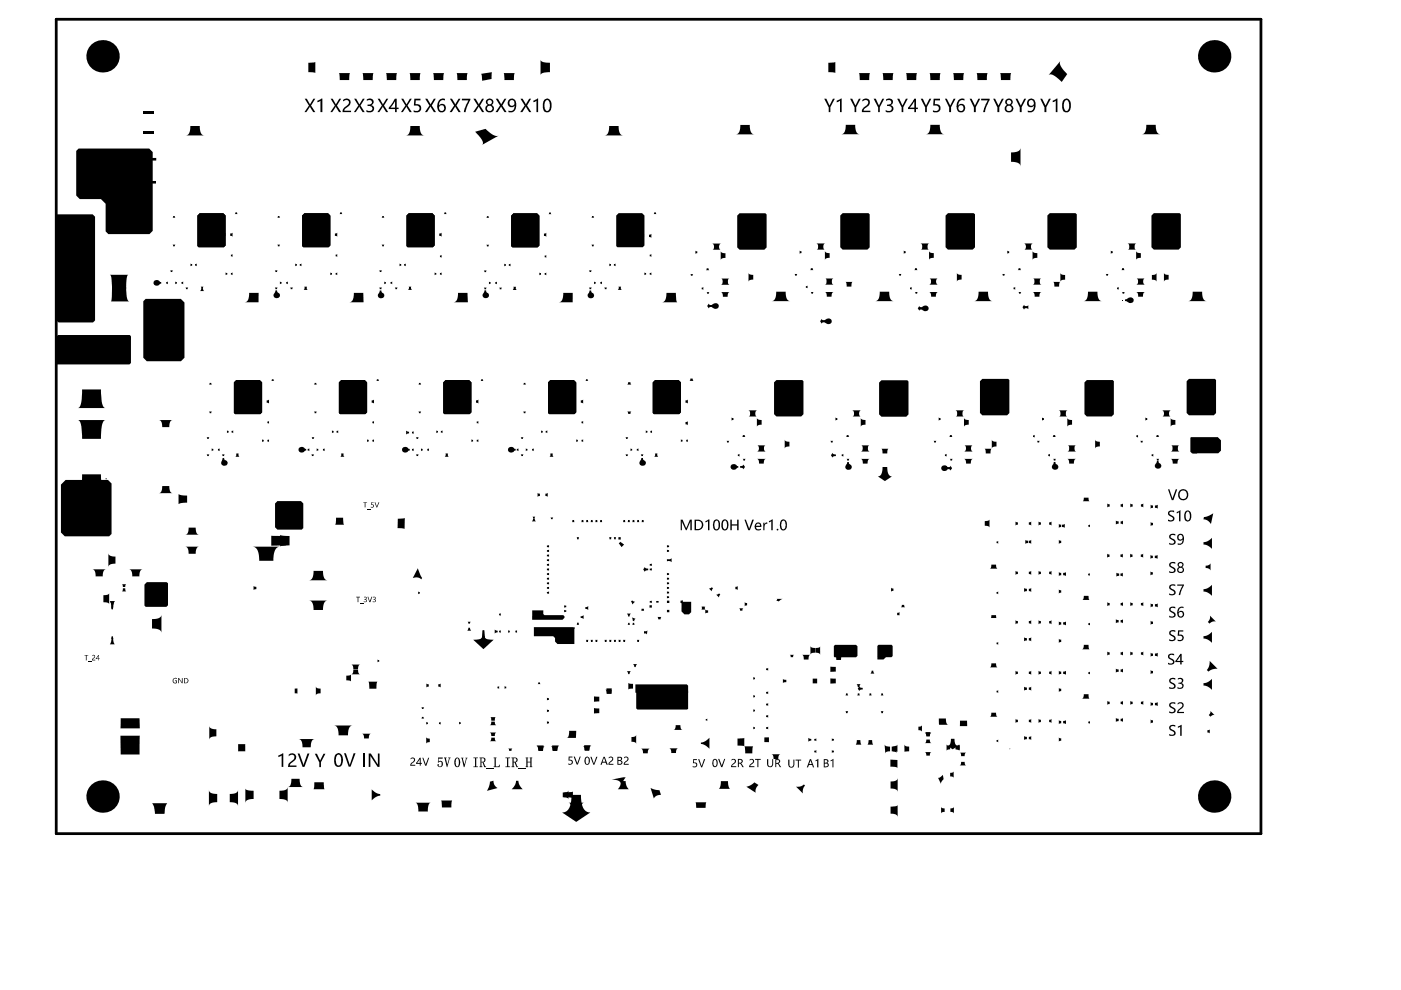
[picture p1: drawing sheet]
<svg xmlns="http://www.w3.org/2000/svg" width="297mm" height="210mm" viewBox="0 0 297 210" stroke-linecap="round" stroke-linejoin="round" font-family="sans-serif">
<path d="M11.9 4.1h255.4v172.7h-255.4z" fill="none" stroke="#000" stroke-width=".59"/>
<g fill="#000">
<path d="M65.4 13.3l1.5-.2v2.4l-1.5-.2zM71.9 15.5h2.3l-.2 1.5h-2zM76.9 15.5h2.3l-.2 1.5h-2zM81.8 15.5h2.4l-.2 1.5h-2zM86.8 15.5h2.4l-.2 1.5h-2zM91.8 15.5h2.4l-.2 1.5h-2zM96.8 15.5h2.3l-.1 1.5h-2zM102 15.7l2.3-.4-.1 1.4-2 .4zM106.8 15.5h2.3l-.1 1.5h-2zM114.6 12.6a1.1 1.1 0 0 0 1.3 .7h.7v2a1.96 1.96 0 0 0-2 .5v.2zM175.6 13.3l1.5-.2v2.4l-1.5-.2zM182.1 15.5h2.4l-.2 1.5h-2z"/>
<path d="M187.1 15.5h2.3l-.1 1.5h-2zM192.1 15.5h2.3l-.1 1.5h-2zM197.1 15.5h2.3l-.2 1.5h-1.9zM202.1 15.5h2.3l-.2 1.5h-2zM207.1 15.5h2.3l-.2 1.5h-2zM212 15.5h2.4l-.2 1.5h-2zM224.9 12.9a1.75 1.75 0 0 0 .7 2l.7 .8-1.2 1.7-1.8-1.5-.5-.1-.5 .2zM30.3 27.9h2.2v.6h-2.2zM30.3 23.5h2.2v.6h-2.2zM31 31.9h.5v1.6h1.6v.5h-1.6v1.6h-.5v-1.6h-1.6v-.5h1.6zM29.4 38.4h1.6v-1.6h.5v1.6h1.6v.5h-1.6v1.6h-.5v-1.6h-1.6zM16.2 32l.5-.5h14.9l.8 .7v16.8l-.7 .6h-8.7l-.6-.5v-5.9l-1-1h-4.5l-.7-.7z"/>
<path d="M40.4 26.7h2a1.83 1.83 0 0 0 .8 2h.2h-4a1.27 1.27 0 0 0 .9-1.6zM64.6 20.9h.5l.6 1.2 .7-1.2h.4l-.8 1.5 .8 1.4h-.4l-.7-1.2-.7 1.2h-.4l.9-1.4zM67.3 21.3l1-.4v2.9h-.4v-2.4l-.6 .3zM70.1 20.9h.4l.7 1.2 .7-1.2h.4l-.9 1.5 .9 1.4h-.4l-.7-1.2-.8 1.2h-.4l1-1.4zM72.7 21.2l.3-.2a.9 .9 0 0 1 1.3 .4 .9 .9 0 0 1-.5 1.2l-.8 .6v.3h1.4v.3h-1.8l.1-.7 .8-.7a.6 .6 0 0 0 .5-.6 .6 .6 0 0 0-.6-.6l-.7 .3zM75.1 20.9h.4l.7 1.2 .7-1.2h.4l-.9 1.5 .9 1.4h-.4l-.7-1.2-.8 1.2h-.4l1-1.4zM77.8 21a.85 .85 0 0 1 1-.1 .85 .85 0 0 1 .4 1l-.5 .4a.79 .79 0 0 1 .5 1 .79 .79 0 0 1-1 .5l-.5-.1v-.4l.1 .1a.71 .71 0 0 0 1.2-.5l-.3-.3-.8-.1v-.3h.3a.52 .52 0 0 0 .6-.7 .52 .52 0 0 0-.8-.2l-.2 .1zM80.1 20.9h.4l.7 1.2 .7-1.2h.4l-.9 1.5 .9 1.4h-.4l-.7-1.2-.8 1.2h-.4l1-1.4zM85.1 20.9h.4l.7 1.2 .7-1.2h.4l-.9 1.5 .9 1.4h-.4l-.7-1.2-.8 1.2h-.4l1-1.4zM87 26.7h2a1.83 1.83 0 0 0 .8 2h.2h-4a1.27 1.27 0 0 0 1-1.6zM87.9 20.9h1.2v.4h-.9l-.1 .8h.4a.93 .93 0 0 1 .7 1.2 .93 .93 0 0 1-1.3 .5l-.2-.1 .1-.3a.63 .63 0 0 0 1-.1 .63 .63 0 0 0-.5-.9h-.5zM90.1 20.9h.5l.7 1.2 .7-1.2h.4l-.9 1.5 .9 1.4h-.4l-.7-1.2-.8 1.2h-.4l.9-1.4z"/>
<path d="M95.4 20.9h.4l.7 1.2 .7-1.2h.4l-.8 1.5 .9 1.4h-.5l-.7-1.2-.7 1.2h-.5l1-1.4zM97.9 20.9h1.8v.3l-.7 1.5-.3 1.1h-.4l.1-.3 .9-2.2h-1.4zM100.4 20.9h.4l.7 1.2 .7-1.2h.4l-.8 1.5 .9 1.4h-.5l-.7-1.2-.7 1.2h-.5l1-1.4zM100.7 27.9l2.2-.6a3.2 3.2 0 0 0 2.7 1.5l.2-.1-3.6 2.1 .2-.5-.2-.5zM105.1 20.9h.5l.7 1.2 .7-1.2h.4l-.9 1.5 .9 1.4h-.4l-.7-1.2-.8 1.2h-.4l.9-1.4zM110.4 20.9h.4l.7 1.2 .7-1.2h.4l-.9 1.5 .9 1.4h-.4l-.7-1.2-.8 1.2h-.4l.9-1.4zM113.1 21.3l1-.4v2.9h-.4v-2.4l-.6 .3zM129.2 26.7h2a1.83 1.83 0 0 0 .8 2h.2h-4a1.27 1.27 0 0 0 .9-1.6zM157 26.5h2a1.83 1.83 0 0 0 .8 2h.2h-4a1.27 1.27 0 0 0 1-1.6zM174.8 20.9h.4l.7 1.5 .7-1.5h.4l-.9 1.8v1.1h-.4v-1zM177.4 21.3l1-.4v2.9h-.3v-2.4l-.7 .3zM179.3 26.5h2a1.83 1.83 0 0 0 .8 1.9l.2 .1h-4a1.27 1.27 0 0 0 1-1.7z"/>
<path d="M180.2 20.9h.5l.7 1.5 .7-1.5h.4l-1 1.8v1.1h-.3v-1zM182.8 21.2l.2-.1a.91 .91 0 0 1 1.4 .2 .91 .91 0 0 1-.5 1.3l-.8 .6v.3h1.4v.3h-1.8l.1-.7 .7-.6a.66 .66 0 0 0 .6-.7 .66 .66 0 0 0-.6-.6l-.7 .3zM185.2 20.9h.5l.7 1.5 .7-1.5h.4l-1 1.8v1.1h-.3v-1zM187.9 21a.85 .85 0 0 1 1-.1 .85 .85 0 0 1 .4 1l-.5 .4a.79 .79 0 0 1 .5 1 .79 .79 0 0 1-1 .5l-.5-.1v-.4l.1 .1a.66 .66 0 0 0 .8 .1 .66 .66 0 0 0 .3-.7l-.5-.3h-.4v-.3h.2a.53 .53 0 0 0 .7-.7 .53 .53 0 0 0-.9-.2l-.2 .1zM190.2 20.9h.5l.7 1.5 .7-1.5h.4l-1 1.8v1.1h-.3v-1zM195.2 20.9h.5l.7 1.5 .7-1.5h.4l-1 1.8v1.1h-.3v-1zM197.3 26.5h1.9a1.83 1.83 0 0 0 .9 1.9l.1 .1h-3.9a1.27 1.27 0 0 0 .9-1.7zM198 20.9h1.3v.4h-1l-.1 .8h.5a.88 .88 0 0 1 .7 .6 .88 .88 0 0 1-.3 .9l-.4 .2h-.6l-.3-.1v-.3a.67 .67 0 0 0 .9 .1 .67 .67 0 0 0 .1-1l-.9-.1zM200.3 20.9h.4l.7 1.5 .8-1.5h.4l-1 1.8v1.1h-.4v-1zM205.6 20.9h.4l.7 1.5 .7-1.5h.4l-.9 1.8v1.1h-.4v-1zM208 20.9h1.8v.3l-.7 1.5-.3 1.1-.4-.1 .4-1.1 .6-1.3h-1.4zM210.6 20.9h.4l.7 1.5 .7-1.5h.4l-.9 1.8v1.1h-.4v-1z"/>
<path d="M214.4 32.3a1.83 1.83 0 0 0 1.9-.8l.1-.2v4a1.27 1.27 0 0 0-1.7-1h-.3zM215.3 20.9h.4l.7 1.5 .8-1.5h.4l-1 1.8v1.1h-.4v-1zM220.6 20.9h.3l.7 1.5 .8-1.5h.4l-1 1.8v1.1h-.4v-1zM223.2 21.3l1-.4v2.9h-.4v-2.4l-.6 .3zM243 26.5h2a1.83 1.83 0 0 0 .8 1.9l.2 .1h-4a1.27 1.27 0 0 0 1-1.7zM11.7 45.4h8l.5 .5v22l-.5 .5h-7.3l-.7-.8zM35.2 59.8l.4-.2v.7l-.4-.2zM36 57.3h.7l-.2 .4h-.3zM36.5 51.9h.7l-.1 .3h-.4zM36.7 45.8h.4l.1 .4h-.7zM38.5 59.8l.3-.2v.7l-.3-.2zM40.4 55.8l.3 .2v.3l-.3 .2z"/>
<path d="M41.4 56l.3-.2v.7l-.3-.2zM41.9 45.7l.5-.5h4.9l.5 .5v6.4l-.3 .3h-5.4l-.2-.2zM47.3 49.3l.1 .1 .4 .1v.5l-.4 .1-.1 .2zM47.8 57.7l.4 .2v.3l-.4 .2zM48.8 49.5l.4-.1 .1-.1v1l-.1-.2-.4-.1zM49 54l.3-.2v.7l-.3-.2zM49 57.9l.3-.2v.7l-.3-.2zM49.9 45h.4l.1 .4h-.7zM58.2 57.3h.7l-.2 .4h-.3zM58.7 51.9h.7l-.1 .3h-.4zM58.9 45.8h.4l.1 .4h-.7zM60.7 59.8l.3-.2v.7l-.3-.2z"/>
<path d="M62.6 55.8l.3 .2v.3l-.3 .2zM63.6 56l.3-.2v.7l-.3-.2zM64.1 45.7l.5-.5h4.9l.5 .5v6.4l-.3 .3h-5.4l-.2-.2zM69.5 49.3l.1 .1 .4 .1v.5l-.4 .1-.1 .2zM70 57.7l.4 .2v.3l-.4 .2zM71 49.5l.4-.1 .1-.1v1l-.1-.2-.4-.1zM71.2 54l.3-.2v.7l-.3-.2zM71.2 57.9l.3-.2v.7l-.3-.2zM72.1 45h.4l.1 .4h-.7zM80.3 57.3h.7l-.1 .4h-.4zM80.9 51.9h.7l-.2 .3h-.4zM81 45.8h.4l.2 .4h-.7z"/>
<path d="M82.8 59.8l.4-.2v.7l-.4-.2zM84.7 55.8l.4 .2v.3l-.4 .2zM85.7 56l.3-.2v.7l-.3-.2zM86.2 45.7l.5-.5h5l.5 .5v6.4l-.4 .3h-5.4l-.2-.2zM91.6 49.3l.1 .1 .4 .1v.5l-.4 .1-.1 .2zM92.2 57.7l.3 .2v.3l-.3 .2zM93.1 49.5l.4-.1 .1-.1v1l-.1-.2-.4-.1zM93.3 54.2l.3-.2v.7l-.3-.2zM93.3 57.9l.3-.2v.7l-.3-.2zM94.2 45h.4l.2 .4h-.7zM102.5 57.3h.7l-.1 .4h-.4zM103.1 51.9h.7l-.2 .3h-.4z"/>
<path d="M103.2 45.8h.4l.2 .4h-.7zM105 59.8l.4-.2v.7l-.4-.1zM106.9 55.8l.4 .2v.4l-.4 .1zM107.9 56l.3-.2v.7l-.3-.1zM108.4 45.7l.5-.5h5l.5 .5v6.4l-.4 .3h-5.4l-.2-.2zM113.8 49.3l.1 .2h.4v.5l-.4 .1-.1 .2zM114.3 57.7l.4 .2v.4l-.4 .1zM115.3 49.5h.4l.1-.2v1l-.1-.2-.4-.1zM115.5 54.2l.3-.2v.7l-.3-.2zM115.5 57.9l.3-.2v.7l-.3-.1zM116.4 45.1h.4l.2 .3h-.7zM124.8 57.3h.7l-.2 .4h-.3z"/>
<path d="M125.3 51.9h.7l-.1 .3h-.4zM125.5 45.8h.4l.1 .4h-.7zM127.3 59.8l.3-.2v.7l-.3-.2zM129.2 55.8l.3 .2v.3l-.3 .2zM130.2 56l.3-.2v.7l-.3-.2zM130.7 45.7l.5-.5h4.9l.5 .5v6.4l-.3 .3h-5.4l-.2-.2zM136.1 49.5l.1 .2 .4 .1v.5h-.4l-.1 .2zM136.6 57.7l.4 .2v.3l-.4 .2zM137.6 49.8l.4-.1 .1-.2v1l-.1-.2h-.4zM137.8 54l.3-.2v.7l-.3-.2zM137.8 57.9l.3-.2v.7l-.3-.2zM138.7 45h.4l.1 .4h-.7z"/>
<path d="M146.3 58.1h.7l-.2 .4h-.3zM147.4 53.1l.4 .2v.4l-.4 .2zM149.8 56.9h.4l.2 .4h-.8zM150.9 51.6h2a.77 .77 0 0 0-.5 1h-1v-.3a.57 .57 0 0 0-.5-.7zM151.4 52h1a.9 .9 0 0 0 .3 .9h-1.7l.3-.2zM152.8 53.2a.77 .77 0 0 0 1 .5v1h-.3a.57 .57 0 0 0-.7 .5zM153.3 59.4h1v.3a.56 .56 0 0 0 .4 .7h-1.9a.76 .76 0 0 0 .5-1zM156.3 45.7l.5-.5h5.5l.2 .3v7l-.4 .4h-5.3l-.5-.5zM158.7 57.8a.77 .77 0 0 0 1 .5v1h-.4a.57 .57 0 0 0-.6 .5zM168.4 58.1h.7l-.2 .3h-.3zM169.5 53.1l.4 .2v.4l-.4 .2zM171.9 56.9h.4l.2 .4h-.8z"/>
<path d="M173 51.6h2a.77 .77 0 0 0-.5 1h-1v-.3a.57 .57 0 0 0-.5-.7zM173.5 51.9h1a.9 .9 0 0 0 .3 1h-1.7l.3-.2zM174.9 53.2a.77 .77 0 0 0 1 .5v1h-.4a.57 .57 0 0 0-.6 .5zM175.3 59.4h1v.3a.56 .56 0 0 0 .5 .7h-2l.4-.3zM178.2 45.7l.4-.5h5.5l.3 .2v7l-.5 .5h-5.3l-.4-.5zM190.5 58.1h.7l-.2 .3h-.3zM191.6 53.1l.4 .2v.4l-.4 .2zM194 56.9h.4l.2 .4h-.8zM195.1 51.6h2a.77 .77 0 0 0-.5 1h-1v-.3a.57 .57 0 0 0-.5-.7zM195.6 51.9h1a.9 .9 0 0 0 .3 1h-1.7l.3-.2zM197 53.2a.77 .77 0 0 0 1 .5v1h-.4a.57 .57 0 0 0-.6 .5zM197.4 59.4h1l.1 .3a.56 .56 0 0 0 .4 .7h-2a.76 .76 0 0 0 .5-1z"/>
<path d="M200.5 45.7l.5-.5h5.5l.2 .2v7l-.5 .5h-5.2l-.5-.5zM202.9 57.8a.77 .77 0 0 0 1 .5v1h-.4a.56 .56 0 0 0-.6 .5zM212.4 58.1h.7l-.1 .3h-.4zM213.6 53.1l.4 .2v.4l-.4 .2zM215.9 56.9h.4l.2 .4h-.8zM217 51.6h2a.77 .77 0 0 0-.5 1h-1v-.3a.57 .57 0 0 0-.5-.7zM217.5 51.9h1a.9 .9 0 0 0 .4 1h-1.7l.2-.2zM218.9 53.2a.77 .77 0 0 0 1 .5v1h-.3a.57 .57 0 0 0-.7 .5zM219.4 59.4h1v.3a.56 .56 0 0 0 .5 .7h-2a.76 .76 0 0 0 .5-1zM222.1 45.7l.5-.5h5.5l.2 .2v7l-.5 .5h-5.2l-.5-.5zM224.8 57.8a.77 .77 0 0 0 1 .5v1h-.3a.56 .56 0 0 0-.7 .5zM234.4 58.1h.7l-.2 .3h-.3z"/>
<path d="M235.5 53.1l.4 .2v.4l-.4 .2zM237.9 56.9h.4l.2 .4h-.8zM239 51.6h2a.77 .77 0 0 0-.5 1h-1v-.3a.57 .57 0 0 0-.5-.7zM239.5 51.9h1a.9 .9 0 0 0 .3 1h-1.7l.3-.2zM240.9 53.2a.77 .77 0 0 0 1 .5v1h-.4a.57 .57 0 0 0-.6 .5zM241.3 59.4h1l.1 .3a.56 .56 0 0 0 .4 .7h-2a.76 .76 0 0 0 .5-1zM244.2 58.3h.4a.56 .56 0 0 0 .6-.5v2a.77 .77 0 0 0-1-.5zM244.1 45.7l.5-.5h5.5l.3 .2v7l-.5 .5h-5.3l-.5-.5zM246.8 57.8a.77 .77 0 0 0 1 .5v1h-.4a.56 .56 0 0 0-.6 .5zM11.8 71.5l.5-.5h15.2l.3 .3v.7l-13.8-.7h13.3l.5 .5v5.2l-.3 .3h-15.4l-.3-.3zM23.3 58.3h3.9l-.3 .7-.2 2.2h-2.9l-.2-2.2zM23.8 60.9h2.9l.2 2.3 .2 .4 .3 .3h-3.9l.2-1.1z"/>
<path d="M30.4 63.9l.5-.5h7.4l.8 .7v11.7l-.7 .8h-7.3l-.7-.8zM33.6 59.6l.6 .2v.3l-.6 .3zM37.1 59.6l.4 .2v.3l-.4 .2zM39.3 61h.7l-.2 .3h-.4zM42.5 60.8h.7l-.2 .3h-.3zM42.7 61.1h.3l.3 .6h-.9zM52.8 62.1h2v2h-3a1.27 1.27 0 0 0 1-1.6zM58.2 61h.7l-.2 .3h-.3zM58.4 61.6h.3l.3 .6h-.9zM59.3 59.6l.4 .2v.3l-.4 .2zM61.5 61h.7l-.2 .3h-.4zM64.5 60.8h.7l-.2 .3h-.4z"/>
<path d="M64.6 60.8h.4l.2 .7h-.8zM75 62.1h2l.1 2h-3.1a1.27 1.27 0 0 0 1-1.6zM80.3 61h.7l-.1 .3h-.4zM80.5 61.6h.4l.2 .6h-.8zM81.5 59.6l.3 .2v.3l-.3 .2zM83.7 61h.7l-.2 .3h-.4zM86.6 60.8h.7l-.2 .3h-.4zM86.7 60.8h.4l.2 .7h-.8zM97.1 62.1h2l.1 2h-3.1a1.27 1.27 0 0 0 1-1.6zM102.5 61h.7l-.1 .3h-.4zM102.7 61.6h.4l.2 .6h-.8zM103.7 59.6l.3 .2v.4l-.3 .1z"/>
<path d="M105.8 61h.7l-.2 .3h-.3zM108.8 60.8h.7l-.2 .4h-.4zM108.9 60.9h.4l.2 .6h-.8zM119.4 62.1h2v2h-3a1.27 1.27 0 0 0 1-1.6zM124.8 61h.7l-.2 .3h-.3zM125 61.6h.3l.3 .6h-.9zM125.9 59.6l.4 .2v.3l-.4 .2zM128.1 61h.7l-.2 .3h-.4zM131.1 60.8h.7l-.2 .3h-.4zM131.2 60.8h.4l.2 .7h-.8zM141.3 62.1h2l.1 1.5 .2 .5h-3.3a1.27 1.27 0 0 0 1-1.6zM148.8 61l.3-.2v.7l-.3-.2z"/>
<path d="M149.8 61.9h.7l-.2 .4h-.4zM150.6 64.7l.6-.2v.8l-.6-.2zM150.3 64.4l.2 .2 .5 .1v.4h-.5l-.2 .3-.4-.5zM152.8 61.9h1.9a.77 .77 0 0 0-.4 1h-1v-.3a.57 .57 0 0 0-.5-.7zM152.9 59.1h1.8l-.3 .2-.1 .8h-1a.9 .9 0 0 0-.3-1zM164.6 61.8h2a1.83 1.83 0 0 0 .8 2h.2h-4a1.27 1.27 0 0 0 1-1.6zM170.9 60.7l.3-.2v.7l-.3-.2zM171.8 61.9h.7l-.1 .4h-.4zM174.5 67.9l.6-.2v.8l-.6-.2zM174.2 67.6l.2 .3h.5v.4l-.5 .1-.2 .2-.3-.5zM174.8 61.9h2a.77 .77 0 0 0-.5 1h-1l-.1-.7zM175 59h1.7l-.3 .3-.1 .7h-1l-.1-.7z"/>
<path d="M179.2 59.8h1.6l-.2 .2-.1 .8h-1l-.1-.8zM186.5 61.8h2a1.83 1.83 0 0 0 .8 2h.2h-4a1.27 1.27 0 0 0 1-1.6zM192.9 61l.4-.2v.7l-.4-.2zM193.9 61.9h.7l-.1 .4h-.4zM195 65.2l.7-.2v.8l-.7-.2zM194.9 64.9l.2 .2 .5 .1v.4h-.5l-.2 .3-.3-.5zM196.9 61.9h2a.76 .76 0 0 0-.5 1h-1v-.3a.56 .56 0 0 0-.5-.7zM197 59h1.8l-.3 .3-.1 .7h-1a.9 .9 0 0 0-.3-.9zM207.5 61.8h2a1.83 1.83 0 0 0 .8 2h.2h-4a1.27 1.27 0 0 0 1-1.6zM214.9 61l.3-.2v.7l-.3-.2zM215.9 61.9h.7l-.2 .4h-.3zM217.4 65l.6-.3v.8l-.6-.2z"/>
<path d="M217.1 64.6l.2 .3 .5 .1v.3l-.5 .1-.2 .3-.3-.6zM218.9 61.9h2a.76 .76 0 0 0-.5 1h-1v-.3a.56 .56 0 0 0-.5-.7zM219 59h1.8l-.3 .3-.1 .7h-1a.9 .9 0 0 0-.3-.9zM223.3 59.8h1.5l-.2 .2-.1 .8h-1v-.8zM230.7 61.8h2a1.83 1.83 0 0 0 .8 2h.2h-4a1.27 1.27 0 0 0 1-1.6zM236.8 61l.4-.2v.7l-.4-.2zM238 63.6h.2zM237.8 61.9h.7l-.1 .4h-.4zM238.5 63.5l.6-.3v.9l-.6-.3zM240.8 61.9h2a.76 .76 0 0 0-.5 1h-1v-.3a.56 .56 0 0 0-.5-.7zM240.9 59h1.8l-.3 .3-.1 .7h-1a.9 .9 0 0 0-.3-.9zM252.9 61.8h2a1.83 1.83 0 0 0 .8 2h.2h-4a1.27 1.27 0 0 0 1-1.6z"/>
<path d="M16.5 89.1h5.9l-.5 .3-.3 .7-.2 2.9h-4v-.7a6.2 6.2 0 0 0-.4-2.9zM17.4 82.6h4v.7a5.9 5.9 0 0 0 .5 2.9l.5 .3h-5.9l.3-.1 .4-.9zM33.6 89.1h3a1.15 1.15 0 0 0-.7 1.5h-1.5a1.15 1.15 0 0 0-.8-1.5zM43.8 96.3h.6l-.1 .4h-.4zM43.8 92.7h.6l-.1 .4h-.4zM44.3 87.3h.7l-.2 .3h-.4zM44.4 81.2h.4l.2 .3h-.7zM44.9 95l.3 .2v.3l-.3 .2zM46.2 95.2l.4-.2v.7l-.4-.2zM47 96.3h.7l-.2 .4h-.3zM47.2 97.2l.3-.1 .3 .5-.8 .2zM48.1 91.2l.4 .2v.3l-.4 .2z"/>
<path d="M49.1 91.4l.3-.2v.7l-.3-.2zM49.6 81.1l.5-.5h5l.5 .5v6.3l-.4 .4h-5.4l-.2-.2zM50 96.2h.7l-.2 .3h-.3zM50.2 96.2h.3l.3 .6h-.9zM55 84.6l.1 .2 .4 .1v.5h-.4l-.1 .2zM55.6 93.1l.3 .2v.3l-.3 .2zM56.5 84.9l.4-.1 .1-.2v1l-.1-.2h-.4zM56.7 93.3l.3-.2v.7l-.3-.2zM56.7 89.4l.3-.2v.7l-.3-.2zM57.6 80.4h.4l.2 .4h-.7zM64.3 94.9l.6 .3v.3l-.6 .3zM65.2 95.2l.4-.2v.7l-.4-.2z"/>
<path d="M66 96.3h.6l-.1 .4h-.4zM66 92.7h.7l-.2 .4h-.3zM66.5 87.3h.7l-.1 .3h-.4zM66.7 81.2h.4l.1 .3h-.7zM67.1 95l.4 .2v.3l-.4 .2zM68.5 95.2l.3-.2v.7l-.3-.2zM70.4 91.2l.3 .2v.3l-.3 .2zM71.4 91.4l.3-.2v.7l-.3-.2zM71.8 81.1l.5-.5h5l.5 .5v6.3l-.3 .4h-5.4l-.3-.2zM72.2 96.2h.7l-.1 .3h-.4zM72.4 96.2h.4l.2 .6h-.8zM77.3 84.6l.1 .2 .3 .1v.5h-.3l-.1 .2z"/>
<path d="M77.8 93.1l.4 .2v.3l-.4 .2zM78.8 84.9l.4-.1 .1-.2v1l-.1-.2h-.4zM78.9 93.3l.4-.2v.7l-.4-.2zM78.9 89.4l.4-.2v.7l-.4-.2zM79.9 80.4h.4l.1 .4h-.7zM86.1 91.3l.6 .2v.4l-.6 .2zM86.2 94.9l.7 .3v.3l-.7 .3zM87.4 95.2l.3-.2v.7l-.3-.2zM87.4 91.5l.3-.1v.7l-.3-.2zM88.1 96.3h.7l-.1 .4h-.4zM88.1 92.7h.7l-.1 .4h-.4zM88.7 87.3h.7l-.2 .3h-.4z"/>
<path d="M88.8 81.2h.4l.2 .3h-.7zM89.3 95l.3 .2v.3l-.3 .2zM90.6 95.2l.3-.2v.7l-.3-.2zM92.5 91.2l.4 .2v.3l-.4 .2zM93.5 91.4l.3-.2v.7l-.3-.2zM94 81.1l.5-.5h5l.5 .5v6.3l-.4 .4h-5.4l-.2-.2zM94.4 96.2h.7l-.2 .3h-.4zM94.5 96.2h.4l.2 .6h-.8zM99.4 84.6l.1 .2 .4 .1v.5h-.4l-.1 .2zM99.9 93.1l.4 .2v.3l-.4 .2zM100.9 84.9l.4-.1 .1-.2v1l-.1-.2h-.4zM101.1 93.3l.3-.2v.7l-.3-.2z"/>
<path d="M101.1 89.4l.3-.2v.7l-.3-.2zM102 80.4h.4l.1 .4h-.7zM108.7 94.9l.6 .3v.3l-.6 .3zM109.6 95.2l.3-.2v.7l-.3-.2zM110.4 96.3h.6l-.1 .4h-.4zM110.4 92.7h.6l-.1 .4h-.4zM110.9 87.3h.7l-.2 .3h-.4zM111 81.2h.4l.2 .3h-.7zM111.5 95l.3 .2v.3l-.3 .2zM112.8 95.2l.4-.2v.7l-.4-.2zM114.7 91.2l.4 .2v.3l-.4 .2zM115.7 91.4l.3-.2v.7l-.3-.2z"/>
<path d="M116.2 81.1l.5-.5h5l.5 .5v6.3l-.4 .4h-5.4l-.2-.2zM116.6 96.2h.7l-.2 .3h-.3zM116.8 96.2h.3l.3 .6h-.9zM121.6 84.6l.1 .2 .4 .1v.5h-.4l-.1 .2zM122.2 93.1l.3 .2v.3l-.3 .2zM123.1 84.9l.4-.1 .1-.2v1l-.1-.2h-.4zM123.3 93.3l.3-.2v.7l-.3-.2zM123.3 89.4l.3-.2v.7l-.3-.2zM124.2 80.4h.4l.2 .4h-.7zM132.5 96.3h.7l-.1 .4h-.4zM132.5 92.7h.7l-.1 .4h-.4zM132.9 87.3h1l-.2 .1v.4h-.5l-.1-.4z"/>
<path d="M133.2 81h.5v.4l.2 .1h-1l.2-.1zM133.7 95l.3 .2v.3l-.3 .2zM135 95.2l.4-.2v.7l-.4-.2zM135.8 96.3h.7l-.2 .4h-.3zM136 97.1h.3l.3 .6h-.9zM136.9 91.2l.4 .2v.3l-.4 .2zM137.9 91.4l.3-.2v.7l-.3-.2zM138.4 81.1l.5-.5h5l.5 .5v6.3l-.4 .4h-5.4l-.2-.2zM138.8 96.2h.7l-.2 .3h-.3zM139 96.2h.3l.3 .6h-.9zM143.8 84.6l.1 .2 .4 .1v.5h-.4l-.1 .2zM144.4 93.1l.3 .2v.3l-.3 .2z"/>
<path d="M145.3 84.9l.4-.1 .1-.2v1l-.1-.2h-.4zM145.3 89.5l.4-.1 .1-.2v1l-.1-.2h-.4zM145.5 93.3l.3-.2v.7l-.3-.2zM146.4 80.3h.5v.3l.2 .2h-1l.2-.2zM154 93.5h.7l-.2 .3h-.3zM155.1 88.4l.4 .2v.4l-.4 .2zM156.4 96.3l.4-.1v.7l-.4-.2zM155.9 98.6l.6 .2v.4l-.6 .2zM157.4 97.3h.7l-.1 .3h-.4zM156.9 98.8l.5-.1 .2-.2 .4 .5-.4 .5-.2-.2-.5-.1zM157.5 92.2h.4l.2 .4h-.8zM158.6 87h2a.77 .77 0 0 0-.5 1h-1v-.4a.57 .57 0 0 0-.5-.6z"/>
<path d="M159.1 87.3h1a.9 .9 0 0 0 .3 1h-1.7l.3-.2zM160.5 94.4h1.8l-.3 .3-.1 .7h-1a.9 .9 0 0 0-.3-1zM160.4 97.3h2a.77 .77 0 0 0-.5 1h-1v-.4a.57 .57 0 0 0-.5-.6zM160.5 88.6a.77 .77 0 0 0 1 .5v.9l-.4 .1a.57 .57 0 0 0-.6 .4zM160.9 94.7h1l.1 .4a.56 .56 0 0 0 .4 .6h-2a.76 .76 0 0 0 .5-1zM164.1 81.1l.5-.5h5.5l.2 .2v7l-.4 .5h-5.3l-.5-.5zM166.4 93.2a.77 .77 0 0 0 1 .5v1h-.4a.56 .56 0 0 0-.6 .5zM176 93.5h.7l-.2 .3h-.3zM176.5 96l.2 .3 .5 .1v.3l-.5 .1-.2 .2-.3-.5zM177.1 88.4l.4 .2v.4l-.4 .2zM178.5 96.4l.3-.2v.7l-.3-.2zM179.4 97.3h.7l-.1 .3h-.4z"/>
<path d="M179.5 92.2h.4l.2 .4h-.8zM179.6 98h.4l.2 .6h-.8zM180.6 87h2a.77 .77 0 0 0-.5 1h-1v-.4a.57 .57 0 0 0-.5-.6zM181.1 87.3h1a.9 .9 0 0 0 .3 1h-1.7l.3-.2zM182.4 97.3h2a.76 .76 0 0 0-.5 1h-1v-.4a.56 .56 0 0 0-.5-.6zM182.6 94.4h1.7l-.2 .3-.1 .7h-1a.9 .9 0 0 0-.4-1zM182.5 88.6a.77 .77 0 0 0 1 .5v.9l-.4 .1a.57 .57 0 0 0-.6 .4zM183 94.7h1v.4a.56 .56 0 0 0 .4 .6h-1.9a.76 .76 0 0 0 .5-1zM186.4 81.1l.5-.5h5.5l.2 .3v7l-.5 .4h-5.2l-.5-.4zM186.8 95.2h1.6l-.2 .2-.1 .7h-1l-.1-.7zM197.9 93.5h.7l-.2 .3h-.3zM199 88.4l.4 .2v.4l-.4 .2z"/>
<path d="M200.3 96.3l.4-.1v.7l-.4-.2zM200.6 98.8l.6 .3v.3l-.6 .3zM201.3 97.3h.7l-.1 .3h-.4zM200.8 99.1l.5-.1 .2-.3 .4 .6-.4 .5-.2-.3-.5-.1zM201.4 92.2h.4l.2 .4h-.8zM202.5 87h2a.77 .77 0 0 0-.5 1h-1v-.4a.57 .57 0 0 0-.5-.6zM203 87.3h1a.9 .9 0 0 0 .3 1h-1.7l.3-.2zM204.3 97.3h2a.76 .76 0 0 0-.5 1h-1v-.4a.56 .56 0 0 0-.5-.6zM204.5 94.4h1.7l-.3 .3-.1 .7h-1a.9 .9 0 0 0-.3-1zM204.4 88.6a.77 .77 0 0 0 1 .5v.9l-.4 .1a.57 .57 0 0 0-.6 .4zM204.8 94.7h1l.1 .4a.56 .56 0 0 0 .4 .6h-2a.76 .76 0 0 0 .5-1zM207.8 80.8l.5-.5h5.5l.2 .3v7l-.5 .5h-5.2l-.5-.5z"/>
<path d="M208.7 95.2h1.6l-.2 .2-.1 .7h-1l-.1-.7zM210.3 93.2a.77 .77 0 0 0 1 .5v1h-.4a.56 .56 0 0 0-.6 .5zM219 92.3l.4-.2v.7l-.4-.1zM219.8 93.5h.7l-.2 .3h-.3zM220.9 88.4l.4 .2v.4l-.4 .2zM222.3 96.3l.3-.1v.7l-.3-.2zM223.2 97.3h.7l-.1 .3h-.4zM223.3 92.2h.4l.2 .4h-.8zM223.4 97.9h.4l.2 .7h-.8zM224.4 87h2a.77 .77 0 0 0-.5 1h-1v-.4a.57 .57 0 0 0-.5-.6zM224.9 87.3h1a.9 .9 0 0 0 .3 1h-1.7l.3-.2zM226.2 97.3h2a.77 .77 0 0 0-.5 1h-1l-.1-.8z"/>
<path d="M226.4 94.4h1.7l-.2 .3-.1 .7h-1a.9 .9 0 0 0-.4-1zM226.3 88.6a.77 .77 0 0 0 1 .5v.9l-.4 .1a.57 .57 0 0 0-.6 .4zM226.8 94.7h1v.4a.56 .56 0 0 0 .4 .6h-1.9a.76 .76 0 0 0 .5-1zM229.9 81.1l.5-.5h5.5l.3 .2v7l-.5 .5h-5.3l-.5-.5zM232.2 93.2a.77 .77 0 0 0 1 .5v1h-.4a.56 .56 0 0 0-.6 .5zM240.9 92.3l.4-.2v.7l-.4-.1zM241.7 93.5h.7l-.2 .3h-.3zM242.8 88.4l.4 .2v.4l-.4 .2zM244.2 96.3l.3-.1v.7l-.3-.2zM245.1 97.3h.7l-.2 .3h-.3zM245.2 92.2h.4l.2 .4h-.8zM245.3 97.7h.3l.3 .7-.9-.1z"/>
<path d="M246.3 87h2a.77 .77 0 0 0-.5 1h-1v-.4a.57 .57 0 0 0-.5-.6zM246.8 87.3h1a.9 .9 0 0 0 .3 1h-1.7l.3-.2zM248.2 97.3h1.9a.76 .76 0 0 0-.5 1h-1v-.4a.56 .56 0 0 0-.4-.6zM248.3 94.4h1.8l-.3 .3-.1 .7h-1a.9 .9 0 0 0-.4-1zM248.2 88.6a.77 .77 0 0 0 1 .5v.9l-.4 .1a.57 .57 0 0 0-.6 .4zM248.7 94.7h1v.4a.56 .56 0 0 0 .4 .6h-1.9a.76 .76 0 0 0 .5-1zM251.6 80.8l.5-.5h5.5l.2 .3v7l-.5 .5h-5.2l-.5-.5zM252.4 92.8l.1-.1h5.7l.7 .7v2.2l-.6 .5h-5.6l-.3-.3zM252.5 95.2h1.6l-.2 .2-.1 .7h-1v-.7zM254.1 93.2l.2 .2 .8 .1v1h-.4a.57 .57 0 0 0-.6 .5zM12.9 102.8l1-1h9l.7 .7v10.7l-.5 .5h-9.4l-.8-.8zM17.4 100.6h4l.1 2 .4 1.3a.94 .94 0 0 0 .8 .7h-5.9l.2-.2 .3-.8z"/>
<path d="M23 117.3a1.15 1.15 0 0 0 1.5 .7v1.5a1.15 1.15 0 0 0-1.5 .8zM34.4 103.1h1.5a1.15 1.15 0 0 0 .7 1.5h-3a1.17 1.17 0 0 0 .8-1.5zM37.9 104.8l.6 .2 1.2 .1v1.5l-1.2 .1-.6 .2zM39.2 115.9h3a1.15 1.15 0 0 0-.7 1.5h-1.5a1.15 1.15 0 0 0-.8-1.5zM40 111.9h1.5a1.15 1.15 0 0 0 .7 1.5h-3a1.15 1.15 0 0 0 .8-1.5zM53.5 115.9h5.9a1.68 1.68 0 0 0-1.4 1.9v1.1h-3a2.77 2.77 0 0 0-1.2-3zM57.5 113.6h3.1v2l-3.1 .1zM59.4 113.4l.5 .2h1.5v2l-1.7 .1-.3 .2zM58.3 106.7l.5-.5h5l.5 .5v5.3l-.3 .3h-5.2l-.5-.5zM71.3 109.8h1.4l.1 1.1 .2 .4h-2l.2-.4zM77 106.5h.8l-.3 .1v1h-.2v-1zM77.8 107.9l.7 .1z"/>
<path d="M78.7 106.5h.5l-.4 .1 .1 .3a.36 .36 0 0 1 .4 .6 .35 .35 0 0 1-.7-.1 .28 .28 0 0 0 .4 .1 .28 .28 0 0 0 .1-.4 .28 .28 0 0 0-.4-.1zM79.4 106.5h.2l.3 1 .4-1h.1l-.4 1.1h-.2zM84.3 110l1.5-.2v2.4l-1.5-.2zM112.8 109.5h.7l-.1 .4h-.4zM113 109.9h.4l.2 .6h-.8zM114 104.4l.1 .2 .4 .1v.5h-.4l-.1 .2zM115.6 104.7l.4-.1 .1-.2v1l-.1-.2h-.4zM116 119.6l.4-.1v.5l-.4-.1zM116 118.6l.4-.1v.5l-.4-.1zM116 116.6h.4v.5l-.4-.1zM116 115.7l.4-.1v.5l-.4-.1zM116 117.6l.4-.1v.5h-.4z"/>
<path d="M116.6 109.7h.7l-.1 .4h-.4zM121.4 110.2h.3l.1 .5h-.5zM122.3 113.9h.5l-.1 .4h-.3zM123.3 110.2h.4l.1 .5h-.5zM124.3 110.2h.4v.5h-.5zM125.3 110.2h.3l.1 .5h-.5zM126.3 110.2h.3l.1 .5h-.5zM127.3 110.2h.3l.1 .5h-.5zM129.1 113.9h.6l-.1 .4h-.4zM130.1 113.9h.5v.4h-.4zM131.1 113.9h.5v.5h-.5zM131.2 115.2l.3-.3 .8 .6-.5 .5z"/>
<path d="M131.4 115.4l.3-.3 .6 .3-.6 .6zM132.2 110.2h.3l.1 .5h-.5zM133.2 110.2h.3l.1 .5h-.5zM134.1 110.2h.4l.1 .5h-.5zM135.1 110.2h.4v.5h-.5zM136.1 110.2h.3l.1 .5h-.5zM137.8 119.6l.4-.1v.5l-.4-.1zM141.8 118.6l.6-.2v.8l-.6-.3zM141.4 118.5l.5 .1v.3l-.5 .1zM141.4 115.6l.5 .1v.3l-.5 .1zM141.4 116.6h.5v.4l-.5 .1zM144.3 110.2h.4l.8 1.8 .8-1.8h.4v2.2h-.3v-1.9l-.8 1.9h-.2l-.8-1.9v1.9h-.3z"/>
<path d="M149.6 110.5l.8-.4v2.3h-.3v-1.9l-.5 .3zM154.8 110.2h.3v1h1.2v-1h.3v2.2h-.3v-1h-1.2v1h-.3zM157.8 110.2h.3l.7 1.9 .7-1.9h.3l-.8 2.2h-.4zM161.8 110.8h.3v.3l.2-.3h.4v.3a.52 .52 0 0 0-.6 .5v.8h-.3zM163 110.5l.8-.4v2.3h-.3v-1.9l-.5 .3zM187.1 99h1a1.82 1.82 0 0 0 .8 2h.2l-1.5 1-1.5-1a1.27 1.27 0 0 0 1-1.6zM208.8 110.5l.7-.1 .3-.3v1.8l-.3-.3-.7-.1zM210.2 119.7h1l.1 .7 .2 .2h-1.7l.3-.2zM211.3 114.8l.3-.2v.7l-.3-.1zM215.3 110.5l.1 .2h.4v.5l-.4 .1-.1 .2zM217.4 114.5l.6 .1v.5l-.6 .2zM218.1 114.6h.4l.1-.2v1l-.1-.2-.4-.1z"/>
<path d="M218.1 110.7h.4l.1-.2v1l-.1-.2-.4-.1zM220.2 110.5l.1 .2h.4v.5l-.4 .1-.1 .2zM222.4 110.7h.4l.1-.2v1l-.1-.2-.4-.1zM224.5 114.4l.1 .2h.4v.5l-.4 .1-.1 .2zM224.5 111l.1 .2h.4v.5l-.4 .1-.1 .2zM225.2 111.2l.6-.1v.8l-.6-.2zM230.7 111.3l.4-.2v.7l-.4-.1zM229.8 105.5h1v.6l.2 .2h-1.5l.2-.2zM234.7 117.3l.2 .2 .3 .1v.5h-.3l-.2 .2zM234.8 106.7l.1 .2h.4v.5l-.4 .1-.1 .2zM236.6 110.4l.6 .1v.5l-.6 .2zM237.6 117.6l.3-.1 .2-.2v1l-.2-.2h-.3z"/>
<path d="M237.6 110.5h.4l.1-.2v1l-.1-.2-.4-.1zM237.6 106.9h.4l.1-.2v1l-.1-.2-.4-.1zM239.6 117.3l.1 .2 .4 .1v.5h-.4l-.1 .2zM239.6 106.7l.2 .2h.3v.5l-.3 .1-.2 .2zM241.9 117.6l.3-.1 .2-.2v1l-.2-.2h-.3zM241.9 106.9h.4l.1-.2v1l-.1-.2-.4-.1zM243.9 117.6l.1 .2h.4v.5l-.4 .1-.1 .2zM244 110.6l.1 .2 .4 .1v.5h-.4l-.1 .2zM244 106.9l.1 .2 .4 .1v.5h-.4l-.1 .2zM244.8 117.8l.6-.1v.8l-.6-.2zM244.9 107.2l.6-.2v.8l-.6-.1zM247.7 108.5l.4-.3h.7l.1 .1v.3h-.1a.65 .65 0 0 0-.9 .1 .84 .84 0 0 0 .8 .7 .66 .66 0 0 1 .2 .9 .66 .66 0 0 1-.9 .3l-.4-.1v-.4l.4 .2a.42 .42 0 0 0 .7-.2 .42 .42 0 0 0-.5-.6 .7 .7 0 0 1-.5-1z"/>
<path d="M247.9 119.4l.5-.3h.5l.3 .1-.1 .3a.71 .71 0 0 0-.9 .1v.3l.4 .3a.68 .68 0 0 1 .6 .8 .68 .68 0 0 1-.9 .5l-.4-.1v-.4l.2 .2a.43 .43 0 0 0 .6 0 .43 .43 0 0 0 .1-.6l-.4-.2a.66 .66 0 0 1-.5-1zM247.9 113.5l.5-.3h.5l.3 .1-.1 .2a.71 .71 0 0 0-.9 .2v.2l.4 .3a.68 .68 0 0 1 .6 .8 .68 .68 0 0 1-.9 .5l-.4-.1v-.3l.2 .1a.43 .43 0 0 0 .6 0 .43 .43 0 0 0 .1-.5l-.4-.3a.66 .66 0 0 1-.5-.9zM247.6 103.8h.3l.7 1.9 .7-1.9h.3l-.8 2.2h-.4zM249.5 108.6l.8-.4v2.3h-.3v-1.9l-.4 .2zM255.2 115l.9-.3 .9-.7v2.4l-.9-.7-.9-.2zM255.3 109.6l.8-.2 1.1-.6-.5 2.3a1.84 1.84 0 0 0-1.5-1zM255.6 119.9l.7-.1 .4-.4v1.5l-.4-.3-.7-.2zM17.9 138.9h.8l-.3 .1v1h-.2v-1zM19.6 138.9h.1a.4 .4 0 0 1 .5 .4 .4 .4 0 0 1-.4 .4l-.1 .2h.5v.1h-.7l.2-.4a.3 .3 0 0 0 .3-.3 .3 .3 0 0 0-.2-.3l-.2 .1zM19.5 120.7h3a1.15 1.15 0 0 0-.7 1.5h-1.5a1.15 1.15 0 0 0-.8-1.5zM21.9 126.2a1.14 1.14 0 0 0 1.2-.4v2.3a1 1 0 0 0-1.2-.4zM23.3 127.5h1l-.2 .6-.1 1.1h-.3l-.1-1.1z"/>
<path d="M23.5 128.6h.6l-.1 .4h-.3zM23.7 134.9h.3l.1 1.1 .2 .6h-1l.3-.6zM23.7 135.1h.3l.1 .4h-.6zM25.9 123.9h.8l-.1 .6h-.5zM26.1 124.7h.5v.5l.2 .2h-1l.2-.2zM27.3 120.7h3a1.15 1.15 0 0 0-.8 1.5h-1.4a1.15 1.15 0 0 0-.8-1.5zM30.6 123.9l.5-.5h4.3l.2 .3v4.6l-.3 .4h-4.4l-.3-.3zM32.2 131.3a1.86 1.86 0 0 0 2-.8v-.2v3.9a1.12 1.12 0 0 0-1.2-.9h-.8zM53.8 124.3l.6 .1v.5l-.6 .2zM65.5 127.3h4a1.27 1.27 0 0 0-1 1.6v.4h-2a1.82 1.82 0 0 0-.8-1.9zM66.5 121h2a1.83 1.83 0 0 0 .8 2h.2h-4a1.27 1.27 0 0 0 1-1.6zM75.5 126.5h.8v.2h-.3v1h-.2v-1h-.3z"/>
<path d="M76.3 128l.7 .1zM77.2 126.6a.31 .31 0 0 1 .5 0 .31 .31 0 0 1-.2 .5 .32 .32 0 0 1 .2 .5 .32 .32 0 0 1-.6-.1 .26 .26 0 0 0 .4 .1 .26 .26 0 0 0 .1-.4 .26 .26 0 0 0-.4-.1v-.1a.24 .24 0 0 0 .4 0 .24 .24 0 0 0-.1-.4 .24 .24 0 0 0-.3 .1zM77.9 126.5h.2l.3 1 .4-1h.1l-.4 1.2h-.2zM79.1 126.6a.31 .31 0 0 1 .5 0 .31 .31 0 0 1-.2 .5 .36 .36 0 0 1 .2 .5 .36 .36 0 0 1-.6 0v-.1a.27 .27 0 0 0 .4 .1 .27 .27 0 0 0 .1-.3 .27 .27 0 0 0-.3-.2v-.1a.22 .22 0 0 0 .3-.1 .22 .22 0 0 0-.1-.3 .22 .22 0 0 0-.3 .1zM88.7 125.3l.3 .2v.4l-.3 .1zM88.6 120.5l.9 2-.2 .3a1.65 1.65 0 0 0-1.8-.2zM99.1 131.8h.7l-.2 .4h-.3zM99.3 133.1h.3l.3 .6h-.8zM102.3 133.7h.4a3.4 3.4 0 0 0 .5 2.2h-1.4a3.1 3.1 0 0 0 .5-2.2zM100.3 135.6a2.19 2.19 0 0 0 2-.5v-.2h.4v.2a1.91 1.91 0 0 0 2 .5l-2.2 2zM104.9 133.5l.6 .2v.4l-.6 .2zM105.8 130.1l.4-.2v.7l-.4-.1z"/>
<path d="M105.8 133.7l.4-.2v.7l-.4-.1zM107.7 133.5l.4 .2v.4l-.4 .1zM109.3 133.7l.3-.2v.7l-.3-.1zM112.8 129.4h2.4v.8l.2 .2h4l.3 .3v.3l-.4 .4h-6.5zM115.9 125.5l.5-.1v.5h-.4zM116 124.5l.4-.1v.5l-.4-.1zM116 123.5l.4-.1v.5l-.4-.1zM116 122.5l.4-.1v.5h-.4zM116 120.6l.4-.1v.5l-.4-.1zM116 121.5h.4v.5l-.4-.1zM119.6 128.3l.5 .1v.4h-.5zM119.6 129.3l.5 .1v.3l-.5 .1z"/>
<path d="M113.2 133h8.4l.2 .2v3.3h-3.6l-.5-.5v-.7l-.4-.4h-4.1zM122.4 132h.3l.1 .5h-.5zM123.1 130.7l.6-.3v.9l-.6-.3zM124.1 128.7l.6-.2v.8l-.6-.2zM124.2 135.7h.5v.4h-.4zM125.2 135.7h.5l-.1 .4h-.3zM126.2 135.7h.5l-.1 .4h-.3zM128.2 135.7h.5l-.1 .4h-.4zM129.1 135.7h.6l-.1 .4h-.4zM130.1 135.7h.5v.4h-.4zM131.1 135.7h.5l-.1 .4h-.3zM132.1 135.7h.5l-.1 .4h-.3z"/>
<path d="M132.9 130.1h.8l-.2 .6h-.3zM133.2 132.1h.3l.1 .4h-.5zM133.8 127.5l.2-.2 .6 .3-.6 .6zM134 130.9l.8 .3-.3 .5-.3-.1zM134.2 132.1h.3l.1 .4h-.5zM135 135.7h.5v.4h-.4zM136 129.1h.5l.1 .4h-.6zM136.6 133.9l.7-.2-.1 .8-.6-.3zM136.5 133.7l.4 .2v.3l-.4 .2zM136.7 120.2l.2 .3 .5 .1v.3l-.5 .1-.2 .3-.3-.6zM137.7 128.3h.5v.5h-.5zM137.8 127.4l.4-.1v.6l-.4-.1z"/>
<path d="M137.8 120.6l.4-.1v.5l-.4-.1zM139.1 127.4h.5v.4h-.5zM139.3 130.8h1l-.2 .1v.4h-.5l-.1-.4zM141.4 126.4h.5v.4l-.5 .1zM141.4 122.4l.5 .1v.4h-.5zM141.4 123.4l.5 .1v.3l-.5 .1zM141.4 124.4l.5 .1v.3l-.5 .1zM141.4 125.4l.5 .1v.3l-.5 .1zM141.4 121.5h.5v.4l-.5 .1zM141.4 127.3h.5v.5l-.5 .1zM141.4 129.3h.5v.5h-.5zM144.3 127.3l.5-.1v.9l-.1-.2-.4-.1z"/>
<path d="M144.5 127.6h2v2.2l-.4 .5h-1l-.6-.7zM144.8 128.7h1.7l-.3 .2-.1 .7h-1l-.1-.7zM148.6 128.7h1l-.2 .1v.4h-.5l-.1-.4zM148.9 128.6h.5l.1 .6h-.8zM149.5 129.2l.6 .2v.5l-.6 .2zM150.3 124.8l.6-.3 .3 .3-.3 .6zM151.8 126.1l.7-.3 .2 .3-.3 .6zM155.9 124.4h.4l.1-.2v1l-.1-.2-.4-.1zM156.7 129h1l-.2 .1-.1 .4h-.5l-.1-.4zM157.9 127.6l.1 .2 .4 .1v.5h-.4l-.1 .2zM164.6 127h1.4l-.9 .5-.5-.2 .2-.2zM167.4 138.8h1l-.2 .2-.1 .3h-.5v-.3z"/>
<path d="M170 138.8h1.8l-.3 .3-.1 .7h-1a.89 .89 0 0 0-.3-.9zM171.8 136.9l.3 .4 .7 .1v1l-.7 .1-.3 .3zM172.9 137.4l.7-.1 .3-.3v1.9a.77 .77 0 0 0-1-.5zM176.8 137l.2-.3h4.5l.3 .3v2.1l-.3 .3h-4.6l-.1-.2zM176.9 138.9h1.8l-.3 .3-.1 .7h-1a.89 .89 0 0 0-.3-1zM178.7 137l.3 .4 .7 .1v1l-.7 .1-.3 .3zM186 137l.3-.3h2.7l.3 .3v2.1l-.3 .2h-2.8l-.2-.1zM186 139.2l2-.1-.7 .7h-1.3zM188.9 124.5l.1 .2 .4 .1v.5h-.4l-.1 .2zM190.2 129.9h.4l.1-.2v.8l-.5-.1zM191.2 128.2h.5l.1 .4 .2 .2h-1l.1-.2zM210.2 130.4h1l.1 .6h-1.2z"/>
<path d="M211.3 136.2l.3-.1v.7l-.3-.2zM211.3 125.5l.3-.2v.7l-.3-.1zM215.3 131.4l.1 .2 .4 .1v.5h-.4l-.1 .2zM215.3 121l.1 .1 .4 .1v.5l-.4 .1-.1 .2zM217.1 135.1l.6 .2v.5l-.6 .2zM217.1 124.7l.6 .1v.5l-.6 .2zM218.1 135.3l.4-.1 .1-.1v.9l-.1-.1-.4-.1zM218.1 131.7l.4-.1 .1-.2v1l-.1-.2h-.4zM218.1 124.8h.4l.1-.2v1l-.1-.2-.4-.1zM218.1 121.2l.4-.1 .1-.1v1l-.1-.2-.4-.1zM220.2 131.4l.1 .2 .4 .1v.5h-.4l-.1 .2zM220.2 121l.1 .1 .4 .1v.5l-.4 .1-.1 .2z"/>
<path d="M222.4 131.7l.4-.1 .1-.2v1l-.1-.2h-.4zM222.4 121.2l.4-.1 .1-.1v1l-.1-.2-.4-.1zM224.5 135.4l.1 .2h.4v.5l-.4 .1-.1 .2zM224.5 131.7l.1 .2h.4v.5l-.4 .1-.1 .2zM224.5 124.9l.1 .2 .4 .1v.5h-.4l-.1 .2zM224.5 121.2l.1 .2 .4 .1v.5h-.4l-.1 .2zM225.4 131.9l.6-.1v.8l-.6-.2zM225.4 121.5l.6-.2v.8l-.6-.1zM230.7 121.6l.4-.1v.7l-.4-.2zM230.7 132.1l.4-.1v.7l-.4-.2zM229.8 126.3h1v.7l.2 .2h-1.6l.3-.2zM229.8 136.7h1v.7l.2 .3h-1.7l.4-.3z"/>
<path d="M234.8 138.1l.1 .1 .4 .1v.5l-.4 .1-.1 .2zM234.8 127.6l.1 .2h.4v.5l-.4 .1-.1 .2zM236.6 131.3l.6 .2v.5l-.6 .1zM236.7 121.4l.6 .2v.5l-.6 .2zM237.6 121.6l.3-.1 .2-.2v1l-.2-.1-.3-.1zM237.6 138.3l.4-.1 .1-.1v1l-.1-.2-.4-.1zM237.6 131.5l.4-.1 .1-.2v1l-.1-.2h-.4zM237.6 127.8h.4l.1-.2v1l-.1-.2-.4-.1zM239.6 138.1l.2 .1 .3 .1v.5l-.3 .1-.2 .2zM239.6 127.6l.2 .2h.3v.5l-.3 .1-.2 .2zM241.9 138.3l.4-.1 .1-.1v1l-.1-.2-.4-.1zM241.9 127.8h.4l.1-.2v1l-.1-.2-.4-.1z"/>
<path d="M243.9 121.1l.1 .2h.4v.5l-.4 .1-.1 .2zM244 138.3l.1 .2 .4 .1v.5h-.4l-.1 .2zM244 131.5l.1 .2 .4 .1v.5l-.4 .1-.1 .1zM244 127.9l.1 .1 .4 .1v.5l-.4 .1-.1 .1zM244.9 138.6l.6-.2v.8l-.6-.1zM244.9 128.1l.6-.2v.9l-.6-.2zM247.7 138.9l.5-.3h.5l.2 .1v.2a.71 .71 0 0 0-1 .2v.2l.4 .3a.68 .68 0 0 1 .7 .9 .68 .68 0 0 1-1 .4l-.4-.1v-.3l.3 .1a.43 .43 0 0 0 .6 .1 .43 .43 0 0 0 0-.6l-.4-.3a.66 .66 0 0 1-.4-.9zM247.9 133.9l.5-.3h.5l.3 .1-.1 .2a.71 .71 0 0 0-.9 .2v.2l.4 .3a.68 .68 0 0 1 .6 .9 .68 .68 0 0 1-.9 .4l-.4-.1v-.3l.2 .1a.43 .43 0 0 0 .6 .1 .43 .43 0 0 0 .1-.6l-.4-.3a.66 .66 0 0 1-.5-.9zM247.9 128.9l.5-.3h.5l.3 .1-.1 .3a.71 .71 0 0 0-.9 .1v.3l.4 .3a.68 .68 0 0 1 .6 .8 .68 .68 0 0 1-.9 .5l-.4-.1v-.4l.2 .2a.43 .43 0 0 0 .6 0 .43 .43 0 0 0 .1-.6l-.4-.2a.66 .66 0 0 1-.5-1zM247.9 124.2l.5-.3h.5l.3 .1-.1 .2a.71 .71 0 0 0-.9 .2v.2l.4 .3a.68 .68 0 0 1 .6 .9 .68 .68 0 0 1-.9 .4l-.4-.1v-.3l.2 .1a.43 .43 0 0 0 .6 .1 .43 .43 0 0 0 .1-.6l-.4-.3a.66 .66 0 0 1-.5-.9zM249.8 133.6h1.1v.3h-.9v.6h.3a.73 .73 0 0 1 .6 1 .73 .73 0 0 1-1.1 .4h-.1v-.3a.55 .55 0 0 0 .8 0 .55 .55 0 0 0 0-.8h-.8zM249.6 123.9h1.4l-.6 1.4-.2 .9h-.3v-.2l.8-1.8h-1.1z"/>
<path d="M255.2 134.9l.9-.2 .9-.7v2.3l-.9-.7-.9-.2zM255.2 124.9l.9-.2 .9-.7v2.3l-.9-.7-.9-.2zM256.5 130.5l1.3 1.3h-.7l-.7 .4-.3-.3 .4-.7zM18.7 140.3l.7 .1zM25.5 156h4.1v4h-4zM25.6 152.3h4v2.1h-4.1zM36.7 143.9l.4-.2 .4 .1v.2l-.5-.1-.2 .2a.41 .41 0 0 0 0 .5 .41 .41 0 0 0 .6 .1v-.3h-.3v-.1h.4v.5l-.4 .1a.6 .6 0 0 1-.4-1zM37.8 143.8h.2l.6 .9v-.9h.1v1.1h-.1l-.7-1v1h-.1zM44.4 153.9a1.15 1.15 0 0 0 1.5 .7v1.5a1.15 1.15 0 0 0-1.5 .8zM50.5 157.8h1.5v1.5h-1.5zM61.2 160l.2-.1a.9 .9 0 0 1 1.3 .3 .9 .9 0 0 1-.5 1.3l-.6 .5-.1 .3h1.4v.3h-1.8l.1-.7 .6-.5a.73 .73 0 0 0 .6-.6 .73 .73 0 0 0-.4-.8l-.8 .4zM62.5 146l.6-.1v1.2l-.6-.1z"/>
<path d="M63.3 156.7h3.5a1.11 1.11 0 0 0-.9 1.4v.3h-1.8a1.6 1.6 0 0 0-.7-1.7zM67 145.5a.77 .77 0 0 0 1 .5v1h-.4a.57 .57 0 0 0-.6 .5zM70.8 153.8h4a1.16 1.16 0 0 0-1 1.4v.7h-2a1.93 1.93 0 0 0-.8-2.1zM73.4 143.3l.8-.1 .2-.2v1.5l-.2-.2h-.8zM74.4 140.9h2a.76 .76 0 0 0-.5 1h-1v-.4a.56 .56 0 0 0-.5-.6zM74.9 142h1v.3a.56 .56 0 0 0 .5 .7h-2a.76 .76 0 0 0 .5-1zM76.7 155.6h2a.77 .77 0 0 0-.5 1h-1v-.4a.57 .57 0 0 0-.5-.6zM78.1 144.5h1.9l-.1 .4-.1 1.1h-1.5l-.1-1.1zM80 139.8l.4 .2v.3l-.4 .2zM89.3 150h.7l-.2 .3h-.3zM89.5 152h.3l.2 .4h-.7zM90.4 153l.3 .2v.3l-.3 .2z"/>
<path d="M90.4 144.8l.1 .2 .4 .1v.5h-.4l-.1 .2zM90.4 156.2l.2 .3 .5 .1v.8h-.5l-.2 .3zM92.9 145.1l.4-.1 .1-.2v1l-.1-.2h-.4zM93.1 153.2l.3-.2v.7l-.3-.2zM97.3 153l.4 .1v.4l-.4 .2zM104 152.1h1.1l-.2 .7h-.7zM103.8 155.3h1.5l-.3 .2-.1 .6h-.7l-.1-.6zM104.2 156.4h.7l.1 .6 .3 .2h-1.5l.3-.2zM104.2 153h.7l.1 .6 .3 .2h-1.5l.3-.2zM105.5 145.6l.3-.2v.7l-.3-.2zM107 145.4l.3 .2v.3l-.3 .2zM107.7 158.7h1l-.2 .1-.1 .4h-.5v-.4z"/>
<path d="M113.6 158.1h1.7l-.2 .9h-1v-.3a.56 .56 0 0 0-.5-.6zM113.7 158.2h1.8l-.3 .3-.1 .7h-1a.89 .89 0 0 0-.3-1zM114.1 144.7h.4l.1 .3h-.7zM116 152.9l.4 .1v.4l-.4 .1zM116 150.4l.4 .1v.4l-.4 .2zM116 147.9l.4 .1v.4l-.4 .2zM117 158.1h1.7a.76 .76 0 0 0-.5 .9h-1zM116.8 158.2h1.8l-.3 .3-.1 .7h-1a.89 .89 0 0 0-.4-1zM120.7 155h1.5l-.1 1.4h-2a1.22 1.22 0 0 0 .6-1.4zM123.8 158h1.6a.77 .77 0 0 0-.5 1h-.9zM123.5 158.2h1.9l-.3 .2-.2 .8h-.9a.89 .89 0 0 0-.4-1zM125.9 150.1l1.2 .1v1l-1.2 .1z"/>
<path d="M125.9 147.6l1.2 .1v1l-1.2 .1zM128.6 146h1.1l-.1 1.1h-1zM128.3 146.2h1.5l-.2 .9h-1v-.7zM132.9 142.3h.8l-.2 .6h-.3zM133.9 156.3h.3a.57 .57 0 0 0 .7-.5v2a.77 .77 0 0 0-1-.5zM133.2 144.8l.3 .1 .7 .1v1l-.7 .1-.3 .1zM134.2 140.8h.9l-.3 .6h-.3zM134.7 145.1h10.9l.3 .3v1.5h-11.2zM135.6 148l.7-.7 .6 .5-.8 .8zM135.8 158.7h2a.76 .76 0 0 0-.5 1h-1v-.3a.56 .56 0 0 0-.5-.7zM138.8 147a1.15 1.15 0 0 0 1.5 .7v1.5a1.15 1.15 0 0 0-1.5 .8zM140.3 147.7a1.15 1.15 0 0 0 1.5-.7v3a1.15 1.15 0 0 0-1.5-.8z"/>
<path d="M141.8 158.7h2a.76 .76 0 0 0-.5 1h-1v-.4a.56 .56 0 0 0-.5-.6zM143.3 153.8h1v.3a.57 .57 0 0 0 .5 .7h-2a.77 .77 0 0 0 .5-1zM134.9 146.6l.2-.3h10.6l.2 .2v3.8l-.3 .1h-10.5l-.2-.2zM148.6 157.4h.2a2.91 2.91 0 0 0 1.6-1v2.4a2.74 2.74 0 0 0-1.8-1.1zM149.6 152.5l.4-.2v.6l-.4-.1zM156.4 156.6l1.4-.2v1.8l-1.4-.1zM157.8 158.2h1.9l-.2 1.5h-1.5zM159.7 154l.4 .2v.3l-.4 .2zM159.7 150.3l.4 .2v.3l-.4 .2zM159.7 147.3l.4 .2v.3l-.4 .2zM159.7 143.5l.4 .2v.3l-.4 .2zM162.1 156.3h.9v1.1l-.9-.1z"/>
<path d="M162.4 149.2l.5-.2v.7l-.5-.2zM162.4 154.2l.5-.2v.7l-.5-.2zM162.4 151.7l.5-.2v.7l-.5-.2zM162.4 146.7l.5-.2v.7l-.5-.1zM162.4 141.7l.5-.1v.6l-.5-.1zM166 143.9l.2 .2h.5v.5l-.5 .1-.2 .2zM171.4 156.4l.6 .3v.3l-.6 .3zM172.3 143.9h1v1h-1zM172.6 159.2l.5-.2v.7l-.5-.2zM172.6 156.7l.5-.2v.7l-.5-.2zM176.4 159l.4 .2v.3l-.4 .2zM176.4 156.5l.4 .2v.3l-.4 .2z"/>
<path d="M176.1 143.8l1.1 .1v1l-1.1 .1zM176.1 141.3l1.1 .1v1l-1.1 .1zM179.2 150.8h.7l-.2 .4h-.3zM179.4 147h.3l.2 .4h-.7zM181.6 145.1h.9l-.3 .6h-.3zM181.9 147h.3l.2 .4h-.7zM181.7 156.9h.7l.2 1h-1.2zM182.2 145.5l.2 .3h.5v.4l-.5 .1-.2 .2-.3-.5zM184.4 147h.3l.2 .4h-.7zM184.2 156.9h.7l.2 1h-1.2zM184.8 142.2h.3l.3 .6h-.8zM186.7 150.8h.7l-.2 .4h-.3z"/>
<path d="M186.9 147h.3l.2 .4h-.7zM187.5 157.8a.95 .95 0 0 0 1.2 .5v1h-.4a.53 .53 0 0 0-.6 .5zM189.1 158.3a.89 .89 0 0 0 1-.3v1.7l-.3-.3-.7-.1zM189.3 158.3h.3a.57 .57 0 0 0 .7-.5v1.6l-1-.1zM191.8 157.8a.77 .77 0 0 0 1 .5v1l-1 .1zM194.7 154.1l.6-.1 .2-.3v1.5l-.2-.3-.6-.1zM196 155.2h1.5l-.3 .2-.1 .6h-.7l-.1-.6zM196 155.4h1.5l-.3 .2-.1 .5h-.7l-.1-.5zM196.4 156.8h.7l.1 .6 .3 .2h-1.5l.3-.2zM199 152.3h1.5a1.18 1.18 0 0 0 .5 1.4h-1.9zM200.7 157.8l.2 .2 .6 .1v.8l-.6 .1-.2 .3zM202.6 158.1l.5-.1 .2-.2v1.4l-.2-.2-.5-.1z"/>
<path d="M202.8 158.1l.5-.1 .2-.2v1.5l-.2-.3-.5-.1zM201.6 156.6h.8a1.15 1.15 0 0 0 .7 1.5l-1.1 .8-1.1-.8a1.15 1.15 0 0 0 .7-1.5zM203.5 152.8h1.5l.1 1.2h-1.6zM210.2 151.1h1l.1 .7 .2 .2h-1.7l.3-.2zM210.2 140.6h1l.1 .7 .2 .2h-1.7l.3-.2zM211.3 156.9l.3-.2v.7l-.3-.1zM211.3 146.5l.3-.2v.7l-.3-.2zM214.2 158.6v.2h-.2zM215.3 152.4l.1 .1 .4 .1v.5l-.4 .1-.1 .2zM215.3 142.1l.1 .2 .4 .1v.5l-.4 .1-.1 .1zM217.1 156.1l.6 .1v.5l-.6 .2zM217.1 145.6l.6 .2v.5l-.6 .1z"/>
<path d="M218.1 156.2h.4l.1-.2v1l-.1-.2-.4-.1zM218.1 152.6l.4-.1 .1-.1v1l-.1-.2-.4-.1zM218.1 142.4l.4-.1 .1-.2v1l-.1-.1-.4-.1zM218.1 145.8l.4-.1 .1-.2v1l-.1-.2h-.4zM220.2 152.4l.1 .1 .4 .1v.5l-.4 .1-.1 .2zM220.2 142.1l.1 .2 .4 .1v.5l-.4 .1-.1 .1zM222.4 152.6l.4-.1 .1-.1v1l-.1-.2-.4-.1zM222.4 142.4l.4-.1 .1-.2v1l-.1-.1-.4-.1zM224.5 156.3l.1 .2 .4 .1v.5h-.4l-.1 .2zM224.5 145.8l.1 .2h.4v.5l-.4 .1-.1 .2zM224.5 142.1l.1 .2 .4 .1v.5l-.4 .1-.1 .1zM224.5 152.6l.1 .2 .4 .1v.5h-.4l-.1 .2z"/>
<path d="M225.4 152.9l.6-.2v.8l-.6-.1zM225.4 142.4l.6-.2v.9l-.6-.2zM230.7 153l.4-.2v.7l-.4-.2zM230.7 142.5l.4-.1v.6l-.4-.1zM229.8 147.2h1v.7l.2 .2h-1.7l.4-.2zM234.8 148.5l.1 .2 .4 .1v.5h-.4l-.1 .2zM236.6 152.2l.6 .2v.5l-.6 .2zM236.6 141.8l.6 .1v.5l-.6 .2zM237.6 152.4l.4-.1 .1-.1v.9l-.1-.1-.4-.1zM237.6 148.8l.4-.1 .1-.2v1l-.1-.2h-.4zM237.6 141.9h.4l.1-.2v1l-.1-.2-.4-.1zM239.6 148.5l.2 .2 .3 .1v.5h-.3l-.2 .2z"/>
<path d="M241.9 148.8l.4-.1 .1-.2v1l-.1-.2h-.4zM244 152.5l.1 .2h.4v.5l-.4 .1-.1 .2zM244 142l.1 .2 .4 .1v.5h-.4l-.1 .2zM244 148.8l.1 .2h.4v.5l-.4 .1-.1 .2zM244.9 149l.6-.1v.8l-.6-.2zM247.9 154l.4-.3h.5l.4 .1v.3a.72 .72 0 0 0-1 .1v.3l.5 .2a.67 .67 0 0 1 .5 .5 .67 .67 0 0 1-.2 .7h-1.1v-.3l.3 .1a.41 .41 0 0 0 .6 0 .41 .41 0 0 0-.2-.6l-.3-.2a.68 .68 0 0 1-.4-.9zM247.9 149.2l.5-.3h.6h.2v.4l-.2-.1a.65 .65 0 0 0-.8 .1 .84 .84 0 0 0 .7 .8 .66 .66 0 0 1 .2 .9 .66 .66 0 0 1-.8 .2l-.4-.1v-.3l.4 .1a.42 .42 0 0 0 .6-.2 .42 .42 0 0 0-.4-.5 .7 .7 0 0 1-.6-1zM247.9 144l.4-.2 .5-.1 .4 .1v.3a.72 .72 0 0 0-1 .1v.4l.5 .2a.67 .67 0 0 1 .5 .5 .67 .67 0 0 1-.2 .7h-1.1v-.4l.3 .2a.41 .41 0 0 0 .6-.1 .41 .41 0 0 0-.2-.6l-.7-.4zM249.7 143.8h.1a.62 .62 0 0 1 1 .2 .62 .62 0 0 1-.4 .9 .61 .61 0 0 1 .5 .7 .61 .61 0 0 1-.7 .5l-.6-.1v-.3a.54 .54 0 0 0 .7 .1 .54 .54 0 0 0 .3-.6l-.8-.2v-.2h.3a.45 .45 0 0 0 .4-.7 .45 .45 0 0 0-.8 0zM249.7 149.1l.3-.2a.75 .75 0 0 1 .9 .5 .75 .75 0 0 1-.5 .9l-.4 .3-.1 .3h1.1v.3h-1.4l.1-.6 .6-.5a.5 .5 0 0 0 .4-.5 .5 .5 0 0 0-.5-.5l-.5 .3zM249.7 154l.8-.3v2.3h-.3v-2l-.4 .3zM255.2 144.9l.9-.3 .9-.7v2.4l-.9-.7-.9-.2z"/>
<path d="M256.5 140.1l1.6 1.7-1.1 .1-.8 .5-.3-.3 .4-.8zM256 154.8h.4l.1-.2v1l-.1-.2-.4-.1zM256.6 150.7l.9 .9h-.4l-.5 .4-.3-.4 .3-.5zM32.3 170.3h3.2l-.5 .9-.1 1.3h-2l-.2-1.3zM32.7 171.3h2.3l-.1 1.2h-2zM44.3 167.5a1.11 1.11 0 0 0 1.4 .8h.3v1.8a1.61 1.61 0 0 0-1.7 .7v.2zM48.7 168.3a1.61 1.61 0 0 0 1.8-.7v-.1v3.5a1.11 1.11 0 0 0-1.5-.9h-.3zM52 167.2a.98 .98 0 0 0 1.1 .4l.7 .1v1.7a1.6 1.6 0 0 0-1.8 .7v.2zM59.2 167.7a1.67 1.67 0 0 0 1.8-.7v-.1v3.3a1.1 1.1 0 0 0-1.4-.8h-.4zM59 160.2l1.1-.5v2.9h-.4v-2.4l-.6 .3zM61.8 165.1h1.7a1.66 1.66 0 0 0 .7 1.8h.1h-3.3a1.1 1.1 0 0 0 .8-1.4zM63.1 159.8h.4l.9 2.5 .8-2.5h.4l-1 2.8h-.4z"/>
<path d="M66.7 159.8h.5l.7 1.5 .7-1.5h.4l-1 1.8v1.1h-.3v-1zM66.6 165.9h2l.2 1.4h-2.3zM72.9 159.7h.4l.8 2.5 .9-2.5h.4l-1.1 2.9h-.4zM78.2 159.8h.4l1.5 2.4v-2.4h.4v2.8h-.4l-1.6-2.4v2.4h-.3zM78.8 167.4a2.7 2.7 0 0 0 1.8 1v.3l-.8 .3-1 .7zM87.1 160.8a.56 .56 0 0 1 .9 .1 .56 .56 0 0 1-.4 .8l-.4 .5h.9v.2h-1.1v-.4l.3-.3a.43 .43 0 0 0 .4-.4 .43 .43 0 0 0-.2-.5l-.4 .2zM88 170.2h3.4a1.02 1.02 0 0 0-.7 1.2v.7h-2a1.77 1.77 0 0 0-.5-1.9zM89.5 160.7h.2l.5 1.5 .6-1.5h.2l-.6 1.7h-.3zM93.5 169.7h2.4l-.2 1.5h-2zM92.9 160.6h1l-.1 .3h-.8v.7l.2-.3 .4 .1 .3 .3v.4a.57 .57 0 0 1-.6 .6 .57 .57 0 0 1-.6-.6 .2 .2 0 0 1 .3 0 .2 .2 0 0 1 0 .3 .47 .47 0 0 0 .7-.3 .47 .47 0 0 0-.5-.6l-.4 .2zM94.1 160.6h.6l-.2 .2 .3 1.3 .4-1.2-.2-.3h.5v.2h-.2l-.5 1.9zM97.7 160.7h.6l-.2 .2 .4 1.2 .3-1.2-.1-.2h.4l-.2 .2-.4 1.8h-.2l-.4-1.8z"/>
<path d="M100.4 160.6h.9v.2h-.3v1.7h.3v.2h-.9v-.2h.3v-1.7h-.3zM103.1 162.9h1.5v.2h-1.5zM103.9 165.7l.7-.2a1.66 1.66 0 0 0 .9 1.6l-2.3 .6 .6-1.2zM104.7 160.6h.6l-.2 .2v1.7h.6l.2-.4v.6h-1.2v-.2h.2v-1.7h-.2zM107.2 160.6h1v.2h-.4v1.7h.4v.2h-1v-.2h.3v-1.7h-.3zM109.4 165.5h.5l.2 .9 .7 .9h-2.3l.7-.9zM109.9 162.9h1.5v.2h-1.5zM111.4 160.6h.6l-.2 .2v.7h.6v-.7l-.1-.2h.5l-.1 .2v1.7l.1 .2h-.5l.1-.2v-.8h-.6v.8l.2 .2h-.6l.2-.2v-1.7zM119.3 168l2.2-.2v1.4l-2.2-.2zM119.5 168h.4a.57 .57 0 0 0 .6-.5v2a.77 .77 0 0 0-1-.5zM120.5 170.2h3.3a1.1 1.1 0 0 0-.6 1.3v.7h-2a1.95 1.95 0 0 0-.6-2zM120.6 160.4h.8v.2h-.6l-.1 .5h.3a.56 .56 0 0 1 .4 .8 .56 .56 0 0 1-.9 .2v-.2a.41 .41 0 0 0 .6 0 .41 .41 0 0 0 0-.6 .41 .41 0 0 0-.5 0z"/>
<path d="M121.6 160.4h.3l.5 1.5 .5-1.5h.2l-.6 1.7h-.2zM121.2 168.5h2a3.7 3.7 0 0 0 1.2 3.6l.8 .2-3 2-3-2a2.15 2.15 0 0 0 1.9-2.4zM125.2 160.5h.2l.5 1.5 .5-1.5h.3l-.7 1.7h-.2zM129.1 160.6l.3-.2a.58 .58 0 0 1 .6 .5 .58 .58 0 0 1-.5 .7l-.3 .4h.9v.2h-1.1l.1-.4 .3-.4a.4 .4 0 0 0 .4-.5 .4 .4 0 0 0-.5-.2l-.2 .1zM129.7 165.3l2.9-.5-.9 1.5a1.27 1.27 0 0 0-1.7-1zM131.7 165.6h.9l.2 1 .5 .7h-2.3l.5-.7zM132.3 160.6l.4-.2a.58 .58 0 0 1 .6 .6 .58 .58 0 0 1-.6 .6l-.3 .4h.9v.2h-1v-.5l.5-.4a.39 .39 0 0 0 .2-.6 .39 .39 0 0 0-.7 .1zM137.9 167.1l.8 .3 1.1 .1 .3 1h-.2a1.47 1.47 0 0 0-1.3 .8zM147.4 170.1h2.4l-.2 1.2h-2zM147 161h.8v.2h-.7v.5h.2a.57 .57 0 0 1 .5 .7 .57 .57 0 0 1-.9 .3v-.3a.43 .43 0 0 0 .6 .1 .43 .43 0 0 0 0-.6 .43 .43 0 0 0-.6 0zM148 161h.3l.5 1.5 .5-1.5h.2l-.6 1.7h-.2zM152.3 160.9h.2l.5 1.5 .6-1.5h.2l-.6 1.8h-.3z"/>
<path d="M152.8 165.6h1.5l.1 1 .4 .7h-2.4l.3-.7zM155.1 161.1l.3-.2a.58 .58 0 0 1 .7 .5 .58 .58 0 0 1-.6 .7l-.3 .4h.9v.2h-1.1l.1-.5 .6-.6a.37 .37 0 0 0-.1-.6 .37 .37 0 0 0-.5 .3zM158.9 161.1l.3-.2a.56 .56 0 0 1 .7 .5 .56 .56 0 0 1-.5 .6l-.3 .2v.3h.8v.2h-1.1l.1-.5 .7-.6a.34 .34 0 0 0-.1-.5 .34 .34 0 0 0-.5 .1l-.1 .1zM158.2 166.8l1-.3 .7-.6 .9 .5-.5 .8-.1 .9zM160.1 160.9h1.2v.2h-.5v1.6h-.2v-1.6h-.5zM162.6 161h.3v1a.44 .44 0 0 0 .4 .5 .44 .44 0 0 0 .4-.5v-1h.2v1a.65 .65 0 0 1-.6 .7 .65 .65 0 0 1-.7-.7zM163.5 159.9h2a.77 .77 0 0 0-.5 1h-1v-.3a.57 .57 0 0 0-.5-.7zM167.1 161.1h.3v1a.43 .43 0 0 0 .4 .5 .43 .43 0 0 0 .4-.5v-1h.2v1a.65 .65 0 0 1-.6 .7 .65 .65 0 0 1-.7-.7zM168.7 161.1h1.2v.2h-.5v1.5h-.2v-1.5h-.5zM168.8 166.8l.9-.1 .7-.4 .3 .3-.4 .7-.1 .9zM172.9 161.2l.6-.3v1.8h-.2v-1.5l-.3 .2zM176.1 161.2l.6-.3v1.8h-.2v-1.5l-.3 .2z"/>
<path d="M188.8 161.1h1.5v1.8l-.4-.3h-1.1zM188.8 171l1.1-.1 .4-.2v2.6a1.15 1.15 0 0 0-1.5-.8zM188.8 165.7a1.15 1.15 0 0 0 1.5-.8v3a1.15 1.15 0 0 0-1.5-.7zM196 159.5h1.5l-.3 .2-.1 .5h-.7l-.1-.5zM198.8 164.8a.49 .49 0 0 0 .8-.2l.3-.3 .2 .9-.5 .6-.1 .5zM199.5 171l.2 .3 .6 .1v.7l-.6 .1-.2 .3zM201.4 163.9l.6-.1 .2-.3v1.5l-.2-.3-.6-.1zM201.5 171.4l.6-.1 .2-.3v1.5l-.2-.3-.6-.1zM203.5 159.6h1.4l-.3 .2-.1 .5h-.7l-.1-.5zM203.8 161.5h.7l.1 .6 .3 .2h-1.5l.3-.2zM174.7 207.9v.1z"/>
<path d="M83.7 21.6l-.9 1.2h1v-1.3zM83.7 20.9h.4v1.9h.4v.3h-.4v.7h-.3v-.7h-1.4v-.3z"/>
<path d="M93 21.3l.1-.1a1.12 1.12 0 0 1 1.2-.2v.3l-.5-.1-.6 .4-.1 .8a.85 .85 0 0 1 1.3-.1 .85 .85 0 0 1-.2 1.3l-.6 .2a1.27 1.27 0 0 1-.8-1.9zM93.1 22.9a.57 .57 0 0 0 1.1 0 .57 .57 0 0 0-1.1 0z"/>
<path d="M103.4 21.7a.47 .47 0 0 0 .9 0 .47 .47 0 0 0-.9 0zM103.2 23a.6 .6 0 0 0 1.2 0 .6 .6 0 0 0-1.2 0zM103.1 21.2l.1-.1a.77 .77 0 0 1 1.2 0 .77 .77 0 0 1-.2 1.2 .87 .87 0 0 1 .3 1.3 .87 .87 0 0 1-1.3 0l-.1-.1a.87 .87 0 0 1 .3-1.3 .72 .72 0 0 1-.3-1z"/>
<path d="M108.1 21.5a.59 .59 0 0 0 .3 .9 .59 .59 0 0 0 .7-.6 .59 .59 0 0 0-.7-.6zM107.9 21.1h.1a1.01 1.01 0 0 1 1.1 0 1.01 1.01 0 0 1 .4 1.2 1.26 1.26 0 0 1-1.7 1.5l.1-.3a.93 .93 0 0 0 .9-.2 .93 .93 0 0 0 .3-.9 .86 .86 0 0 1-1.3 .1 .86 .86 0 0 1 .1-1.3z"/>
<path d="M115.7 21.3l-.2 .5-.1 .5a.94 .94 0 0 0 .7 1.2l.3-.3 .1-.4a1.25 1.25 0 0 0-.5-1.6zM115.3 21.2h.1a.9 .9 0 0 1 1-.2 .9 .9 0 0 1 .5 .9v.6a1.31 1.31 0 0 1-.6 1.3 .91 .91 0 0 1-1.2-1v-.8z"/>
<path d="M193.8 21.6l-.9 1.2h1v-1.3zM193.8 20.9h.4v1.9h.4v.3h-.4v.7h-.3v-.7h-1.4v-.3l.8-.9z"/>
<path d="M203.1 21.3l.1-.1a1.18 1.18 0 0 1 1.3-.2l-.1 .3a.87 .87 0 0 0-.9 .1 .87 .87 0 0 0-.3 1 .85 .85 0 0 1 1.3 0 .85 .85 0 0 1-.3 1.3l-.5 .1a1.23 1.23 0 0 1-.9-1.7zM203.2 22.9a.57 .57 0 0 0 1.1 0 .57 .57 0 0 0-1.1 0z"/>
<path d="M213.5 21.6a.46 .46 0 0 0 .9 0 .46 .46 0 0 0-.9 0zM213.3 23a.6 .6 0 0 0 1.2 0 .6 .6 0 0 0-1.2 0zM213.2 21.2l.2-.1a.75 .75 0 0 1 1.1 0 .75 .75 0 0 1-.2 1.2 .87 .87 0 0 1 .3 1.3 .87 .87 0 0 1-1.3 0 .86 .86 0 0 1 .2-1.4 .72 .72 0 0 1-.3-1z"/>
<path d="M218.2 21.5a.61 .61 0 0 0 .3 .9 .61 .61 0 0 0 .8-.6 .61 .61 0 0 0-.8-.6zM218 21.1h.1a.98 .98 0 0 1 1.2 0 .98 .98 0 0 1 .3 1.2 1.26 1.26 0 0 1-1.7 1.5v-.4l.1 .1a.91 .91 0 0 0 1.2-1.1 .85 .85 0 0 1-1.3 .1 .85 .85 0 0 1 .1-1.3z"/>
<path d="M225.8 21.3l-.2 .7a1.06 1.06 0 0 0 .6 1.5l.4-.4 .1-.6a1.16 1.16 0 0 0-.6-1.3zM225.4 21.2h.1a.96 .96 0 0 1 1.2-.1 .96 .96 0 0 1 .3 1.1l-.1 1.1a.9 .9 0 0 1-1.1 .5 .9 .9 0 0 1-.6-1v-.8z"/>
<path d="M147.6 110.4v1.8h.5a.88 .88 0 0 0 .7-1 .88 .88 0 0 0-.9-.8zM147.3 110.2h1a1.12 1.12 0 0 1 .8 1.3 1.12 1.12 0 0 1-1.2 .9h-.6z"/>
<path d="M151.6 110.6l-.1 .8a.58 .58 0 0 0 .6 .8l.2-.2 .1-.7a.59 .59 0 0 0-.1-.6 .59 .59 0 0 0-.5-.3zM151.5 110.3a.81 .81 0 0 1 .9 .1 .81 .81 0 0 1 .3 .9 .88 .88 0 0 1-.9 1.2l-.5-.4-.1-.6 .1-.9z"/>
<path d="M153.4 110.5l-.1 .7a.67 .67 0 0 0 .6 1l.3-.8a.89 .89 0 0 0-.5-1zM153.2 110.4a.74 .74 0 0 1 .9-.1 .74 .74 0 0 1 .4 .8v.4a.86 .86 0 0 1-.9 1 1.45 1.45 0 0 1-.4-2.1z"/>
<path d="M160.4 111.2l-.1 .3h.8a.41 .41 0 0 0-.2-.5 .41 .41 0 0 0-.5 .2zM160.2 111l.7-.2a.81 .81 0 0 1 .5 .8v.1h-1.1a.6 .6 0 0 0 .4 .5 .6 .6 0 0 0 .6-.1v.2l-.2 .1a.86 .86 0 0 1-1-.3 .86 .86 0 0 1 .1-1.1z"/>
<path d="M165.8 110.6l-.2 .8a.58 .58 0 0 0 .6 .8l.3-.4 .1-.6a.58 .58 0 0 0-.7-.8zM165.5 110.4h.1a.76 .76 0 0 1 .9-.1 .76 .76 0 0 1 .3 .9v.3a.77 .77 0 0 1-.2 .8 .77 .77 0 0 1-.8 .1l-.3-.3-.2-.7z"/>
<path d="M249.9 119.8a.4 .4 0 0 0 .8 0 .4 .4 0 0 0-.8 0zM249.9 120.8a.45 .45 0 0 0 .9 0 .45 .45 0 0 0-.9 0zM249.7 119.4l.4-.2a.59 .59 0 0 1 .8 .2 .59 .59 0 0 1-.3 .8 .68 .68 0 0 1 .2 1 .68 .68 0 0 1-1 .1 .68 .68 0 0 1 0-1l.2-.1-.3-.3z"/>
<path d="M249.9 113.6a.5 .5 0 0 0 .2 .8 .5 .5 0 0 0 .7-.5 .5 .5 0 0 0-.6-.5zM249.7 113.5a.79 .79 0 0 1 1-.2 .79 .79 0 0 1 .3 1l-.3 1a.9 .9 0 0 1-1 .2v-.3h.1a.71 .71 0 0 0 .7-.1 .71 .71 0 0 0 .2-.7 .69 .69 0 0 1-1 .1 .69 .69 0 0 1 0-1z"/>
<path d="M250.2 104.3l-.1 .4 .1 .8 .4 .3h.4a.89 .89 0 0 0 .6-1.1 .89 .89 0 0 0-1-.7zM249.7 104.9a1.15 1.15 0 0 1 2.3 0 1.15 1.15 0 0 1-2.3 0z"/>
<path d="M251.6 108.6l-.2 .8a.61 .61 0 0 0 .6 .9l.3-.5v-.4a.61 .61 0 0 0-.7-.9zM251.3 108.5a.71 .71 0 0 1 .9-.2 .71 .71 0 0 1 .4 .8v.4a.79 .79 0 0 1-.4 .9 .79 .79 0 0 1-.9-.1l-.2-.5v-.7z"/>
<path d="M20.8 139.1l-.3 .5h.4zM20.8 138.9h.2v.7h.2l-.2 .1v.3l-.1-.3h-.6z"/>
<path d="M250.2 139l-.7 1.1h.7zM250.2 138.6h.3v1.5h.4v.3h-.4v.5h-.3v-.5h-1v-.3z"/>
<path d="M249.8 129l.6-.4 .5 .1v.3l-.1-.1a.72 .72 0 0 0-.7 .2 .72 .72 0 0 0-.2 .7 .69 .69 0 0 1 1.2 .3 .69 .69 0 0 1-.9 .9l-.3-.1-.3-.5v-.7zM249.9 130.2a.46 .46 0 0 0 .9 0 .46 .46 0 0 0-.9 0z"/>
<path d="M39.2 143.9v.9l.4-.1 .2-.2a.45 .45 0 0 0-.5-.6zM39 143.8l.8 .1 .1 .5a.46 .46 0 0 1-.6 .5h-.3z"/>
<path d="M71.5 160.1l-.3 .5v.6a.77 .77 0 0 0 .7 1.1l.3-.2 .1-.6a1.33 1.33 0 0 0-.5-1.5zM71.1 160h.1a.92 .92 0 0 1 1.1-.1 .92 .92 0 0 1 .4 1l-.2 1.2a.9 .9 0 0 1-1.1 .5 .9 .9 0 0 1-.6-1v-.7z"/>
<path d="M88.9 161l-.5 .8h.6zM88.9 160.8l.3-.1v1.1h.2v.2h-.2v.4h-.2v-.4h-.8z"/>
<path d="M96.7 160.9l-.1 .9a.38 .38 0 0 0 .1 .5 .38 .38 0 0 0 .4 .1l.2-.9a.59 .59 0 0 0-.4-.7zM96.6 160.7a.8 .8 0 0 1 .9 .3 .8 .8 0 0 1 0 .9l-.3 .7a.72 .72 0 0 1-.8-.2 .72 .72 0 0 1-.1-.8z"/>
<path d="M102.1 160.8v.7h.2a.39 .39 0 0 0 .4-.5 .39 .39 0 0 0-.6-.2zM101.7 160.6h.7a.5 .5 0 0 1 .5 .5 .5 .5 0 0 1-.4 .5l.6 1.1h-.4l-.4-1h-.2v.8l.2 .2h-.6l.2-.2v-1.7h-.2z"/>
<path d="M108.9 160.8v.7h.3a.37 .37 0 0 0 .3-.4 .37 .37 0 0 0-.4-.3zM108.5 160.6h.7a.5 .5 0 0 1 .5 .4 .5 .5 0 0 1-.3 .6l.5 1.1h-.4l-.4-1h-.2v.8l.2 .2h-.6v-.2h.2v-1.7h-.2z"/>
<path d="M124.2 160.8v.5a.39 .39 0 0 0 0 .5 .39 .39 0 0 0 .5 .1l.1-.6a.41 .41 0 0 0 0-.5 .41 .41 0 0 0-.5-.1zM124.1 160.6l.1-.1a.66 .66 0 0 1 .7 .2 .66 .66 0 0 1 .2 .7l-.1 .2a.55 .55 0 0 1-.5 .6 .55 .55 0 0 1-.6-.6z"/>
<path d="M128.1 160.7l-.3 .8h.6zM128 160.5h.2l.7 1.7h-.3l-.2-.5h-.7l-.1 .5h-.3z"/>
<path d="M131.1 160.7v.5h.3a.25 .25 0 0 0 .3-.3 .25 .25 0 0 0-.3-.2zM131.1 161.4v.6h.3a.31 .31 0 0 0 .4-.4 .31 .31 0 0 0-.4-.2zM130.9 160.5h.6a.41 .41 0 0 1 .4 .3 .41 .41 0 0 1-.3 .5 .46 .46 0 0 1 .3 .5 .46 .46 0 0 1-.5 .4h-.5z"/>
<path d="M151.4 161.2l-.1 .8a.32 .32 0 0 0 .1 .4 .32 .32 0 0 0 .5-.1v-.7a.35 .35 0 0 0-.1-.4 .35 .35 0 0 0-.4 0zM151.2 161.1l.1-.1a.71 .71 0 0 1 .8 .3 .71 .71 0 0 1 0 .8l-.3 .5a.63 .63 0 0 1-.7-.2 .63 .63 0 0 1-.1-.6z"/>
<path d="M156.6 161.1v.6h.4a.3 .3 0 0 0 .2-.3 .3 .3 0 0 0-.3-.3zM156.4 160.9h.6a.48 .48 0 0 1 .5 .4 .48 .48 0 0 1-.4 .6l.6 .8h-.3l-.5-.8h-.3v.8h-.2z"/>
<path d="M164.6 161.2v.6h.3a.3 .3 0 0 0 .3-.4 .3 .3 0 0 0-.4-.2zM164.4 161h.6a.45 .45 0 0 1 .4 .4 .45 .45 0 0 1-.4 .5l.6 .8h-.3l-.4-.7h-.3v.7h-.2z"/>
<path d="M171.8 161.2l-.2 .8h.5zM171.7 161h.3l.6 1.7h-.2l-.2-.5h-.7l-.2 .5h-.2z"/>
<path d="M174.9 161.2v.5h.2a.28 .28 0 0 0 .3-.3 .28 .28 0 0 0-.3-.2zM174.9 161.9v.6h.3a.31 .31 0 0 0 .3-.3 .31 .31 0 0 0-.4-.3zM174.7 161h.5a.41 .41 0 0 1 .4 .3 .41 .41 0 0 1-.2 .5 .49 .49 0 0 1 .3 .5 .49 .49 0 0 1-.5 .4h-.5z"/>
<circle cx="21.7" cy="11.9" r="3.4"/>
<circle cx="257.4" cy="11.9" r="3.4"/>
<circle cx="33.1" cy="60" r=".6"/>
<circle cx="58.6" cy="62.6" r=".6"/>
<circle cx="80.7" cy="62.6" r=".6"/>
<circle cx="102.9" cy="62.6" r=".6"/>
<circle cx="125.2" cy="62.6" r=".6"/>
<circle cx="151.6" cy="64.9" r=".6"/>
<circle cx="175.6" cy="68.1" r=".6"/>
<circle cx="196.1" cy="65.4" r=".6"/>
<circle cx="239.6" cy="63.7" r=".6"/>
<circle cx="47.5" cy="98.2" r=".6"/>
<circle cx="63.9" cy="95.4" r=".6"/>
<circle cx="85.8" cy="95.4" r=".6"/>
<circle cx="108.3" cy="95.4" r=".6"/>
<circle cx="136.1" cy="98.2" r=".6"/>
<circle cx="155.5" cy="99" r=".6"/>
<circle cx="179.8" cy="99" r=".6"/>
<circle cx="200.1" cy="99.3" r=".6"/>
<circle cx="223.6" cy="99" r=".6"/>
<circle cx="245.4" cy="98.8" r=".6"/>
<circle cx="164.9" cy="112.3" r=".19"/>
<circle cx="21.7" cy="168.9" r="3.4"/>
<circle cx="257.4" cy="168.9" r="3.4"/>
</g>
<path d="M77.2 159.8v2.8" fill="none" stroke="#000" stroke-width=".4"/>
</svg>
